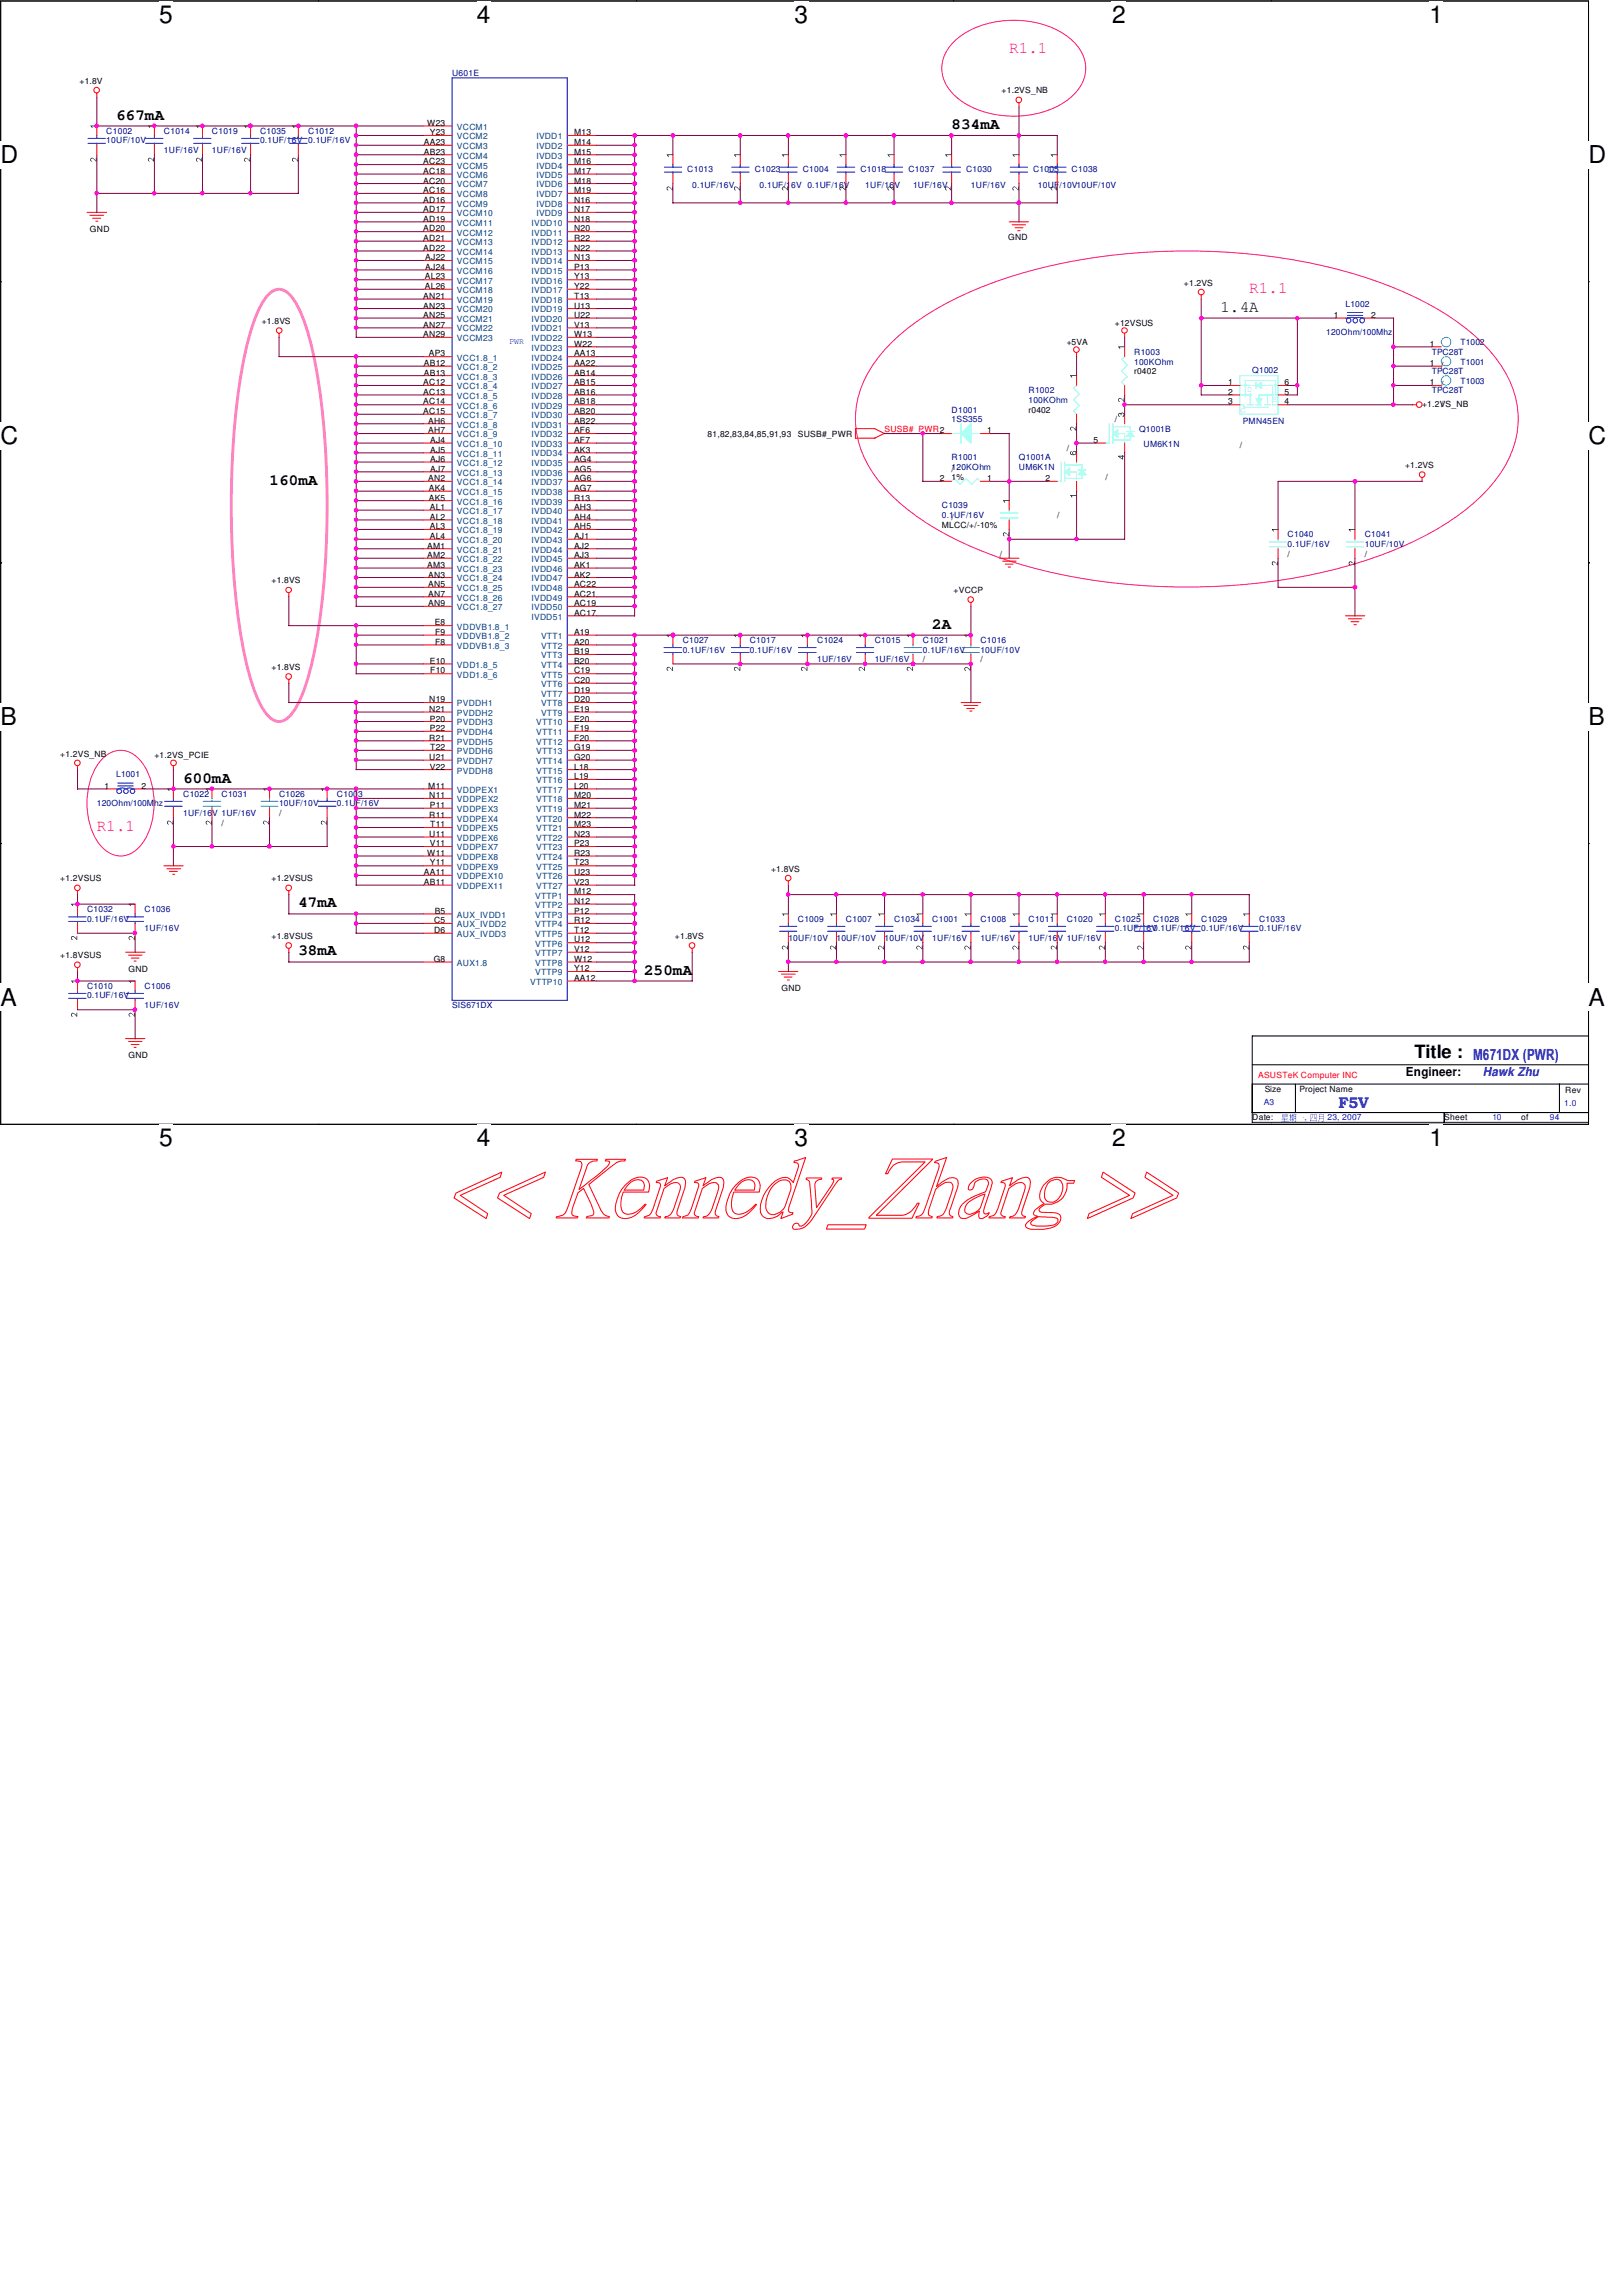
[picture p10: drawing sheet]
<svg xmlns="http://www.w3.org/2000/svg" width="210mm" height="297mm" viewBox="0 0 210 297" stroke-linecap="round" stroke-linejoin="round" font-family="sans-serif">
<defs><g id="words">
<g font-size="3.2">
<text x="20.6" y="3">5</text>
<text x="61.7" y="3">4</text>
<text x="102.8" y="3">3</text>
<text x="143.9" y="3">2</text>
<text x="185" y="3">1</text>
<text x=".1" y="21.1">D</text>
<text x="205.6" y="21.1">D</text>
<text x=".1" y="57.4">C</text>
<text x="205.6" y="57.4">C</text>
<text x=".1" y="93.8">B</text>
<text x="205.6" y="93.8">B</text>
<text x=".1" y="130.1">A</text>
<text x="205.6" y="130.1">A</text>
<text x="20.6" y="148.3">5</text>
<text x="61.7" y="148.3">4</text>
<text x="102.8" y="148.3">3</text>
<text x="143.9" y="148.3">2</text>
<text x="185" y="148.3">1</text>
</g>
<text font-size="2.4" x="183" y="136.8">Title :</text>
<g font-size="2.1" fill="#ff0080">
<text x="130.6" y="6.8">R1.1</text>
<text x="161.7" y="37.9">R1.1</text>
<text x="12.5" y="107.5">R1.1</text>
</g>
<text font-size="2.1" x="157.9" y="40.4">1.4A</text>
<g font-size="2">
<text x="15" y="15.5">667mA</text>
<text x="123.1" y="16.7">834mA</text>
<text x="34.9" y="62.7">160mA</text>
<text x="120.6" y="81.4">2A</text>
<text x="23.7" y="101.3">600mA</text>
<text x="38.6" y="117.4">47mA</text>
<text x="38.6" y="123.6">38mA</text>
<text x="83.4" y="126.1">250mA</text>
</g>
<g font-size="2" fill="#00f">
<text x="190.6" y="137.1">M671DX (PWR)</text>
<text x="173.2" y="143.3">F5V</text>
</g>
<text font-size="1.6" x="181.9" y="139.2">Engineer:</text>
<text font-size="1.6" fill="#00f" x="191.9" y="139.2">Hawk Zhu</text>
<g font-size="1.1">
<text x="10.3" y="10.8">+1.8V</text>
<text x="55.3" y="16.3">W23</text>
<text x="55.6" y="17.5">Y23</text>
<text x="74.3" y="17.5">M13</text>
<text x="129.6" y="12.1">+1.2VS_NB</text>
<text x="54.8" y="21.3">AC23</text>
<text x="54.8" y="22.5">AC18</text>
<text x="54.8" y="23.7">AC20</text>
<text x="54.9" y="18.8">AA23</text>
<text x="54.9" y="20">AB23</text>
<text x="74.3" y="18.8">M14</text>
<text x="74.3" y="20">M15</text>
<text x="74.3" y="21.3">M16</text>
<text x="74.3" y="22.5">M17</text>
<text x="74.3" y="23.7">M18</text>
<text x="11.6" y="30">GND</text>
<text x="54.8" y="25">AC16</text>
<text x="54.8" y="26.2">AD16</text>
<text x="54.8" y="27.5">AD17</text>
<text x="54.8" y="28.7">AD19</text>
<text x="54.8" y="29.9">AD20</text>
<text x="74.3" y="25">M19</text>
<text x="74.3" y="26.2">N16</text>
<text x="74.3" y="27.5">N17</text>
<text x="74.3" y="28.7">N18</text>
<text x="74.3" y="29.9">N20</text>
<text x="54.8" y="31.2">AD21</text>
<text x="54.8" y="32.4">AD22</text>
<text x="55" y="33.7">AJ22</text>
<text x="55" y="34.9">AJ24</text>
<text x="74.3" y="31.2">R22</text>
<text x="74.3" y="32.4">N22</text>
<text x="74.3" y="33.7">N13</text>
<text x="74.3" y="34.9">P13</text>
<text x="130.5" y="31">GND</text>
<text x="33.9" y="42">+1.8VS</text>
<text x="54.8" y="38.7">AN21</text>
<text x="54.8" y="39.9">AN23</text>
<text x="54.8" y="41.1">AN25</text>
<text x="55" y="36.2">AL23</text>
<text x="55" y="37.4">AL26</text>
<text x="74.3" y="36.2">Y13</text>
<text x="74.3" y="37.4">Y22</text>
<text x="74.3" y="38.7">T13</text>
<text x="74.3" y="39.9">U13</text>
<text x="74.3" y="41.1">U22</text>
<text x="153.2" y="37">+1.2VS</text>
<text x="172.6" y="41.1">1</text>
<text x="177.5" y="41.1">2</text>
<text x="54.8" y="42.4">AN27</text>
<text x="54.8" y="43.6">AN29</text>
<text x="54.9" y="47.3">AB12</text>
<text x="55.5" y="46.1">AP3</text>
<text x="74.3" y="46.1">AA13</text>
<text x="74.3" y="47.3">AA22</text>
<text x="74.3" y="42.4">V13</text>
<text x="74.3" y="43.6">W13</text>
<text x="74.3" y="44.9">W22</text>
<text x="138" y="44.7">+5VA</text>
<text x="144.3" y="42.2">+12VSUS</text>
<text x="185" y="47.3">1</text>
<text x="185" y="44.9">1</text>
<text x="186.5" y="47.6">/</text>
<text x="54.8" y="49.8">AC12</text>
<text x="54.8" y="51.1">AC13</text>
<text x="54.8" y="52.3">AC14</text>
<text x="54.8" y="53.6">AC15</text>
<text x="54.9" y="48.6">AB13</text>
<text x="74.3" y="52.3">AB18</text>
<text x="74.3" y="53.6">AB20</text>
<text x="74.3" y="48.6">AB14</text>
<text x="74.3" y="49.8">AB15</text>
<text x="74.3" y="51.1">AB16</text>
<text x="133.1" y="53.4">r0402</text>
<text x="146.8" y="48.4">r0402</text>
<text x="158.9" y="49.8">1</text>
<text x="158.9" y="51.1">2</text>
<text x="158.9" y="52.3">3</text>
<text x="166.2" y="51.1">5</text>
<text x="166.2" y="49.8">6</text>
<text x="166.2" y="52.3">4</text>
<text x="184" y="52.6">+1.2VS_NB</text>
<text x="185" y="49.8">1</text>
<text x="186.5" y="50.1">/</text>
<text x="186.5" y="52.6">/</text>
<text x="55.4" y="54.8">AH6</text>
<text x="55.4" y="56">AH7</text>
<text x="55.7" y="57.3">AJ4</text>
<text x="55.7" y="58.5">AJ5</text>
<text x="55.7" y="59.8">AJ6</text>
<text x="74.3" y="54.8">AB22</text>
<text x="74.3" y="56">AF6</text>
<text x="74.3" y="57.3">AF7</text>
<text x="74.3" y="58.5">AK3</text>
<text x="74.3" y="59.8">AG4</text>
<text x="91.6" y="56.5">81,82,83,84,85,91,93</text>
<text x="103.3" y="56.5">SUSB#_PWR</text>
<text x="127.8" y="56">1</text>
<text x="138" y="58.3">/</text>
<text x="141.5" y="57.3">5</text>
<text x="144.3" y="54.6">/</text>
<text x="160.4" y="58">/</text>
<text x="55.4" y="62.3">AN2</text>
<text x="55.5" y="63.5">AK4</text>
<text x="55.5" y="64.8">AK5</text>
<text x="55.6" y="66">AL1</text>
<text x="55.7" y="61">AJ7</text>
<text x="74.3" y="61">AG5</text>
<text x="74.3" y="62.3">AG6</text>
<text x="74.3" y="63.5">AG7</text>
<text x="74.3" y="64.8">R13</text>
<text x="74.3" y="66">AH3</text>
<text x="121.6" y="62.3">2</text>
<text x="123.1" y="62.1">1%</text>
<text x="123.1" y="61">/</text>
<text x="127.8" y="62.3">1</text>
<text x="135.3" y="62.3">2</text>
<text x="143" y="62.1">/</text>
<text x="181.8" y="60.6">+1.2VS</text>
<text x="55.3" y="71">AM1</text>
<text x="55.6" y="67.2">AL2</text>
<text x="55.6" y="68.5">AL3</text>
<text x="55.6" y="69.7">AL4</text>
<text x="74.3" y="67.2">AH4</text>
<text x="74.3" y="68.5">AH5</text>
<text x="74.3" y="69.7">AJ1</text>
<text x="74.3" y="71">AJ2</text>
<text x="121.9" y="68.3">MLCC/+/-10%</text>
<text x="123.1" y="67.3">/</text>
<text x="136.8" y="67">/</text>
<text x="35.1" y="75.5">+1.8VS</text>
<text x="55.3" y="72.2">AM2</text>
<text x="55.3" y="73.4">AM3</text>
<text x="55.4" y="74.7">AN3</text>
<text x="55.4" y="75.9">AN5</text>
<text x="55.4" y="77.2">AN7</text>
<text x="74.3" y="72.2">AJ3</text>
<text x="74.3" y="73.4">AK1</text>
<text x="74.3" y="74.7">AK2</text>
<text x="74.3" y="75.9">AC22</text>
<text x="74.3" y="77.2">AC21</text>
<text x="123.4" y="76.7">+VCCP</text>
<text x="129.4" y="72">/</text>
<text x="166.6" y="72">/</text>
<text x="176.6" y="72">/</text>
<text x="55.4" y="78.4">AN9</text>
<text x="56.3" y="80.9">E8</text>
<text x="56.3" y="82.2">F9</text>
<text x="56.3" y="83.4">F8</text>
<text x="74.3" y="78.4">AC19</text>
<text x="74.3" y="79.7">AC17</text>
<text x="74.3" y="82.2">A19</text>
<text x="74.3" y="83.4">A20</text>
<text x="35.1" y="86.7">+1.8VS</text>
<text x="55.6" y="85.9">E10</text>
<text x="55.7" y="87.1">F10</text>
<text x="74.3" y="84.6">B19</text>
<text x="74.3" y="85.9">B20</text>
<text x="74.3" y="87.1">C19</text>
<text x="74.3" y="88.4">C20</text>
<text x="74.3" y="89.6">D19</text>
<text x="119.4" y="85.7">/</text>
<text x="126.9" y="85.7">/</text>
<text x="55.5" y="95.8">R21</text>
<text x="55.5" y="90.8">N19</text>
<text x="55.5" y="92.1">N21</text>
<text x="55.6" y="93.3">P20</text>
<text x="55.6" y="94.6">P22</text>
<text x="74.3" y="90.8">D20</text>
<text x="74.3" y="92.1">E19</text>
<text x="74.3" y="93.3">E20</text>
<text x="74.3" y="94.6">F19</text>
<text x="74.3" y="95.8">F20</text>
<text x="7.8" y="97.9">+1.2VS_NB</text>
<text x="20" y="98.1">+1.2VS_PCIE</text>
<text x="55.5" y="98.3">U21</text>
<text x="55.6" y="99.6">V22</text>
<text x="55.7" y="97.1">T22</text>
<text x="74.3" y="97.1">G19</text>
<text x="74.3" y="98.3">G20</text>
<text x="74.3" y="99.6">L18</text>
<text x="74.3" y="100.8">L19</text>
<text x="13.5" y="102.1">1</text>
<text x="18.3" y="102.1">2</text>
<text x="28.7" y="106.8">/</text>
<text x="36.1" y="105.6">/</text>
<text x="55.4" y="102.1">M11</text>
<text x="55.5" y="103.3">N11</text>
<text x="55.5" y="105.8">R11</text>
<text x="55.6" y="104.5">P11</text>
<text x="55.7" y="107">T11</text>
<text x="74.3" y="102.1">L20</text>
<text x="74.3" y="103.3">M20</text>
<text x="74.3" y="104.5">M21</text>
<text x="74.3" y="105.8">M22</text>
<text x="74.3" y="107">M23</text>
<text x="54.9" y="113.2">AA11</text>
<text x="55.3" y="110.7">W11</text>
<text x="55.5" y="108.3">U11</text>
<text x="55.6" y="109.5">V11</text>
<text x="55.6" y="112">Y11</text>
<text x="74.3" y="108.3">N23</text>
<text x="74.3" y="109.5">P23</text>
<text x="74.3" y="110.7">R23</text>
<text x="74.3" y="112">T23</text>
<text x="74.3" y="113.2">U23</text>
<text x="99.8" y="112.8">+1.8VS</text>
<text x="7.8" y="114">+1.2VSUS</text>
<text x="35.1" y="114">+1.2VSUS</text>
<text x="54.9" y="114.5">AB11</text>
<text x="56.2" y="119.5">C5</text>
<text x="56.3" y="118.2">B5</text>
<text x="74.3" y="114.5">V23</text>
<text x="74.3" y="115.7">M12</text>
<text x="74.3" y="117">N12</text>
<text x="74.3" y="118.2">P12</text>
<text x="74.3" y="119.5">R12</text>
<text x="7.8" y="124">+1.8VSUS</text>
<text x="16.6" y="125.7">GND</text>
<text x="35.1" y="121.5">+1.8VSUS</text>
<text x="56.1" y="124.4">G8</text>
<text x="56.2" y="120.7">D6</text>
<text x="74.3" y="120.7">T12</text>
<text x="74.3" y="121.9">U12</text>
<text x="74.3" y="123.2">V12</text>
<text x="74.3" y="124.4">W12</text>
<text x="74.3" y="125.6">Y12</text>
<text x="87.3" y="121.5">+1.8VS</text>
<text x="74.3" y="126.9">AA12</text>
<text x="101.1" y="128.2">GND</text>
<text x="16.6" y="136.9">GND</text>
<text x="163.7" y="141.3">Size</text>
<text x="168.1" y="141.3">Project Name</text>
<text x="202.6" y="141.4">Rev</text>
<text x="162.1" y="144.9">Date:</text>
<text x="186.9" y="144.9">Sheet</text>
<text x="196.8" y="144.9">of</text>
</g>
<g font-size="1.1" fill="#000080">
<text x="58.5" y="9.9">U601E</text>
<text x="13.8" y="17.3">C1002</text>
<text x="21.2" y="17.3">C1014</text>
<text x="27.4" y="17.3">C1019</text>
<text x="33.7" y="17.3">C1035</text>
<text x="39.9" y="17.3">C1012</text>
<text x="13.8" y="18.5">10UF/10V</text>
<text x="21.2" y="19.8">1UF/16V</text>
<text x="27.4" y="19.8">1UF/16V</text>
<text x="33.7" y="18.5">0.1UF/16V 0.1UF/16V</text>
<text x="88.9" y="22.3">C1013</text>
<text x="97.7" y="22.3">C1023</text>
<text x="103.9" y="22.3">C1004</text>
<text x="111.3" y="22.3">C1018</text>
<text x="117.6" y="22.3">C1037</text>
<text x="125" y="22.3">C1030</text>
<text x="133.7" y="22.3">C1005</text>
<text x="138.7" y="22.3">C1038</text>
<text x="89.6" y="24.3">0.1UF/16V</text>
<text x="98.3" y="24.3">0.1UF/16V 0.1UF/16V</text>
<text x="112" y="24.3">1UF/16V</text>
<text x="118.2" y="24.3">1UF/16V</text>
<text x="125.6" y="24.3">1UF/16V</text>
<text x="134.3" y="24.3">10UF/10V10UF/10V</text>
<text x="174.1" y="39.7">L1002</text>
<text x="146.8" y="45.9">R1003</text>
<text x="146.8" y="47.2">100KOhm</text>
<text x="171.6" y="43.4">120Ohm/100Mhz</text>
<text x="185.3" y="45.9">TPC28T</text>
<text x="189" y="47.2">T1001</text>
<text x="189" y="44.7">T1002</text>
<text x="123.1" y="53.4">D1001</text>
<text x="133.1" y="50.9">R1002</text>
<text x="133.1" y="52.1">100KOhm</text>
<text x="162.1" y="48.3">Q1002</text>
<text x="185.3" y="48.4">TPC28T</text>
<text x="185.3" y="50.9">TPC28T</text>
<text x="189" y="49.6">T1003</text>
<text x="123.1" y="59.6">R1001</text>
<text x="123.1" y="54.6">1SS355</text>
<text x="131.9" y="59.6">Q1001A</text>
<text x="147.4" y="55.8">Q1001B</text>
<text x="148" y="57.8">UM6K1N</text>
<text x="160.8" y="54.9">PMN45EN</text>
<text x="121.9" y="65.8">C1039</text>
<text x="123.1" y="60.8">120KOhm</text>
<text x="131.9" y="60.8">UM6K1N</text>
<text x="121.9" y="67">0.1UF/16V</text>
<text x="166.6" y="69.5">C1040</text>
<text x="166.6" y="70.8">0.1UF/16V</text>
<text x="176.6" y="69.5">C1041</text>
<text x="176.6" y="70.8">10UF/10V</text>
<text x="88.3" y="83.2">C1027</text>
<text x="97" y="83.2">C1017</text>
<text x="105.7" y="83.2">C1024</text>
<text x="113.2" y="83.2">C1015</text>
<text x="119.4" y="83.2">C1021</text>
<text x="126.9" y="83.2">C1016</text>
<text x="88.3" y="84.5">0.1UF/16V</text>
<text x="97" y="84.5">0.1UF/16V</text>
<text x="105.7" y="85.7">1UF/16V</text>
<text x="113.2" y="85.7">1UF/16V</text>
<text x="119.4" y="84.5">0.1UF/16V</text>
<text x="126.9" y="84.5">10UF/10V</text>
<text x="15" y="100.6">L1001</text>
<text x="12.5" y="104.3">120Ohm/100Mhz</text>
<text x="23.7" y="103.1">C1022</text>
<text x="23.7" y="105.6">1UF/16V 1UF/16V</text>
<text x="28.7" y="103.1">C1031</text>
<text x="36.1" y="103.1">C1026</text>
<text x="36.1" y="104.3">10UF/10V</text>
<text x="43.6" y="103.1">C1003</text>
<text x="43.6" y="104.3">0.1UF/16V</text>
<text x="11.3" y="118">C1032</text>
<text x="11.3" y="119.3">0.1UF/16V</text>
<text x="18.7" y="118">C1036</text>
<text x="103.3" y="119.3">C1009</text>
<text x="109.5" y="119.3">C1007</text>
<text x="115.7" y="119.3">C1034</text>
<text x="120.6" y="119.3">C1001</text>
<text x="126.9" y="119.3">C1008</text>
<text x="133.1" y="119.3">C1011</text>
<text x="138" y="119.3">C1020</text>
<text x="144.3" y="119.3">C1025</text>
<text x="149.2" y="119.3">C1028</text>
<text x="155.4" y="119.3">C1029</text>
<text x="162.9" y="119.3">C1033</text>
<text x="18.7" y="120.5">1UF/16V</text>
<text x="102" y="121.8">10UF/10V</text>
<text x="108.2" y="121.8">10UF/10V</text>
<text x="114.5" y="121.8">10UF/10V</text>
<text x="120.6" y="121.8">1UF/16V</text>
<text x="126.9" y="121.8">1UF/16V</text>
<text x="133.1" y="121.8">1UF/16V 1UF/16V</text>
<text x="144.3" y="120.5">0.1UF/16V</text>
<text x="149.2" y="120.5">0.1UF/16V 0.1UF/16V</text>
<text x="162.9" y="120.5">0.1UF/16V</text>
<text x="11.3" y="127.9">C1010</text>
<text x="11.3" y="129.2">0.1UF/16V</text>
<text x="18.7" y="127.9">C1006</text>
<text x="18.7" y="130.4">1UF/16V</text>
<text x="58.5" y="130.4">SIS671DX</text>
</g>
<g font-size="1.1" fill="#004080">
<text x="59.1" y="16.8">VCCM1</text>
<text x="59.1" y="18">VCCM2</text>
<text x="59.1" y="19.3">VCCM3</text>
<text x="59.1" y="20.5">VCCM4</text>
<text x="59.1" y="21.8">VCCM5</text>
<text x="59.1" y="23">VCCM6</text>
<text x="69.4" y="18">IVDD1</text>
<text x="69.4" y="19.3">IVDD2</text>
<text x="69.4" y="20.5">IVDD3</text>
<text x="69.4" y="21.8">IVDD4</text>
<text x="69.4" y="23">IVDD5</text>
<text x="59.1" y="24.3">VCCM7</text>
<text x="59.1" y="25.5">VCCM8</text>
<text x="59.1" y="26.8">VCCM9</text>
<text x="59.1" y="28">VCCM10</text>
<text x="59.1" y="29.2">VCCM11</text>
<text x="68.8" y="29.2">IVDD10</text>
<text x="69.4" y="24.3">IVDD6</text>
<text x="69.4" y="25.5">IVDD7</text>
<text x="69.4" y="26.8">IVDD8</text>
<text x="69.4" y="28">IVDD9</text>
<text x="59.1" y="30.5">VCCM12</text>
<text x="59.1" y="31.7">VCCM13</text>
<text x="59.1" y="33">VCCM14</text>
<text x="59.1" y="34.2">VCCM15</text>
<text x="59.1" y="35.4">VCCM16</text>
<text x="68.8" y="30.5">IVDD11</text>
<text x="68.8" y="31.7">IVDD12</text>
<text x="68.8" y="33">IVDD13</text>
<text x="68.8" y="34.2">IVDD14</text>
<text x="68.8" y="35.4">IVDD15</text>
<text x="59.1" y="37.9">VCCM18</text>
<text x="59.1" y="36.7">VCCM17</text>
<text x="59.1" y="39.2">VCCM19</text>
<text x="59.1" y="40.4">VCCM20</text>
<text x="59.1" y="41.7">VCCM21</text>
<text x="68.8" y="36.7">IVDD16</text>
<text x="68.8" y="37.9">IVDD17</text>
<text x="68.8" y="39.2">IVDD18</text>
<text x="68.8" y="40.4">IVDD19</text>
<text x="68.8" y="41.7">IVDD20</text>
<text x="59.1" y="46.7">VCC1.8_1</text>
<text x="59.1" y="47.9">VCC1.8_2</text>
<text x="59.1" y="42.9">VCCM22</text>
<text x="59.1" y="44.2">VCCM23</text>
<text x="68.8" y="42.9">IVDD21</text>
<text x="68.8" y="44.2">IVDD22</text>
<text x="68.8" y="45.4">IVDD23</text>
<text x="68.8" y="46.7">IVDD24</text>
<text x="68.8" y="47.9">IVDD25</text>
<text x="59.1" y="49.1">VCC1.8_3</text>
<text x="59.1" y="50.4">VCC1.8_4</text>
<text x="59.1" y="51.6">VCC1.8_5</text>
<text x="59.1" y="52.9">VCC1.8_6</text>
<text x="68.8" y="52.9">IVDD29</text>
<text x="68.8" y="49.1">IVDD26</text>
<text x="68.8" y="50.4">IVDD27</text>
<text x="68.8" y="51.6">IVDD28</text>
<text x="59.1" y="54.1">VCC1.8_7</text>
<text x="59.1" y="55.3">VCC1.8_8</text>
<text x="59.1" y="56.6">VCC1.8_9</text>
<text x="59.1" y="57.8">VCC1.8_10</text>
<text x="59.1" y="59.1">VCC1.8_11</text>
<text x="68.8" y="54.1">IVDD30</text>
<text x="68.8" y="55.3">IVDD31</text>
<text x="68.8" y="56.6">IVDD32</text>
<text x="68.8" y="57.8">IVDD33</text>
<text x="68.8" y="59.1">IVDD34</text>
<text x="59.1" y="60.3">VCC1.8_12</text>
<text x="59.1" y="61.6">VCC1.8_13</text>
<text x="59.1" y="62.8">VCC1.8_14</text>
<text x="59.1" y="64.1">VCC1.8_15</text>
<text x="59.1" y="65.3">VCC1.8_16</text>
<text x="68.8" y="60.3">IVDD35</text>
<text x="68.8" y="61.6">IVDD36</text>
<text x="68.8" y="62.8">IVDD37</text>
<text x="68.8" y="64.1">IVDD38</text>
<text x="68.8" y="65.3">IVDD39</text>
<text x="59.1" y="66.5">VCC1.8_17</text>
<text x="59.1" y="67.8">VCC1.8_18</text>
<text x="59.1" y="69">VCC1.8_19</text>
<text x="59.1" y="70.3">VCC1.8_20</text>
<text x="59.1" y="71.5">VCC1.8_21</text>
<text x="68.8" y="66.5">IVDD40</text>
<text x="68.8" y="67.8">IVDD41</text>
<text x="68.8" y="69">IVDD42</text>
<text x="68.8" y="70.3">IVDD43</text>
<text x="68.8" y="71.5">IVDD44</text>
<text x="59.1" y="72.7">VCC1.8_22</text>
<text x="59.1" y="74">VCC1.8_23</text>
<text x="59.1" y="75.2">VCC1.8_24</text>
<text x="59.1" y="76.5">VCC1.8_25</text>
<text x="59.1" y="77.7">VCC1.8_26</text>
<text x="68.8" y="72.7">IVDD45</text>
<text x="68.8" y="74">IVDD46</text>
<text x="68.8" y="75.2">IVDD47</text>
<text x="68.8" y="76.5">IVDD48</text>
<text x="68.8" y="77.7">IVDD49</text>
<text x="59.1" y="79">VCC1.8_27</text>
<text x="59.1" y="81.4">VDDVB1.8_1</text>
<text x="59.1" y="82.7">VDDVB1.8_2</text>
<text x="59.1" y="83.9">VDDVB1.8_3</text>
<text x="68.8" y="79">IVDD50</text>
<text x="68.8" y="80.2">IVDD51</text>
<text x="70" y="82.7">VTT1</text>
<text x="70" y="83.9">VTT2</text>
<text x="59.1" y="86.4">VDD1.8_5</text>
<text x="59.1" y="87.7">VDD1.8_6</text>
<text x="70" y="85.2">VTT3</text>
<text x="70" y="86.4">VTT4</text>
<text x="70" y="87.7">VTT5</text>
<text x="70" y="88.9">VTT6</text>
<text x="59.1" y="93.9">PVDDH3</text>
<text x="59.1" y="95.1">PVDDH4</text>
<text x="59.1" y="91.4">PVDDH1</text>
<text x="59.1" y="92.6">PVDDH2</text>
<text x="69.4" y="93.9">VTT10</text>
<text x="69.4" y="95.1">VTT11</text>
<text x="70" y="90.2">VTT7</text>
<text x="70" y="91.4">VTT8</text>
<text x="70" y="92.6">VTT9</text>
<text x="59.1" y="96.4">PVDDH5</text>
<text x="59.1" y="97.6">PVDDH6</text>
<text x="59.1" y="98.8">PVDDH7</text>
<text x="59.1" y="100.1">PVDDH8</text>
<text x="69.4" y="96.4">VTT12</text>
<text x="69.4" y="97.6">VTT13</text>
<text x="69.4" y="98.8">VTT14</text>
<text x="69.4" y="100.1">VTT15</text>
<text x="69.4" y="101.3">VTT16</text>
<text x="59.1" y="102.6">VDDPEX1</text>
<text x="59.1" y="103.8">VDDPEX2</text>
<text x="59.1" y="105.1">VDDPEX3</text>
<text x="59.1" y="106.3">VDDPEX4</text>
<text x="59.1" y="107.6">VDDPEX5</text>
<text x="69.4" y="102.6">VTT17</text>
<text x="69.4" y="103.8">VTT18</text>
<text x="69.4" y="105.1">VTT19</text>
<text x="69.4" y="106.3">VTT20</text>
<text x="69.4" y="107.6">VTT21</text>
<text x="59.1" y="108.8">VDDPEX6</text>
<text x="59.1" y="110">VDDPEX7</text>
<text x="59.1" y="111.3">VDDPEX8</text>
<text x="59.1" y="112.5">VDDPEX9</text>
<text x="59.1" y="113.7">VDDPEX10</text>
<text x="69.4" y="108.8">VTT22</text>
<text x="69.4" y="110">VTT23</text>
<text x="69.4" y="111.3">VTT24</text>
<text x="69.4" y="112.5">VTT25</text>
<text x="69.4" y="113.7">VTT26</text>
<text x="59.1" y="120">AUX_IVDD2</text>
<text x="59.1" y="118.7">AUX_IVDD1</text>
<text x="59.1" y="115">VDDPEX11</text>
<text x="69.3" y="116.2">VTTP1</text>
<text x="69.3" y="117.5">VTTP2</text>
<text x="69.3" y="118.7">VTTP3</text>
<text x="69.3" y="120">VTTP4</text>
<text x="69.4" y="115">VTT27</text>
<text x="59.1" y="121.2">AUX_IVDD3</text>
<text x="59.1" y="125">AUX1.8</text>
<text x="69.3" y="121.2">VTTP5</text>
<text x="69.3" y="122.5">VTTP6</text>
<text x="69.3" y="123.7">VTTP7</text>
<text x="69.3" y="124.9">VTTP8</text>
<text x="68.6" y="127.4">VTTP10</text>
<text x="69.3" y="126.2">VTTP9</text>
</g>
<g font-size="1.1" fill="#00f">
<text x="66" y="44.5">PWR</text>
<text x="163.5" y="143">A3</text>
<text x="202.4" y="143.1">1.0</text>
<text x="168.8" y="144.9">,</text>
<text x="171.8" y="144.9">23, 2007</text>
<text x="193.1" y="144.9">10</text>
<text x="200.6" y="144.9">94</text>
</g>
<g font-size="1.1" fill="#80ffff">
<text x="160.6" y="53.4">G</text>
<text x="161.4" y="50.8">D</text>
<text x="164.7" y="52">S</text>
</g>
<g font-size="1.1" fill="#f00">
<text x="114.5" y="55.8">SUSB#_PWR2</text>
<text x="162.8" y="139.5">ASUSTeK Computer INC</text>
</g>
</g></defs>
<path d="M.1 .1h205.5v145.4h-205.5z" fill="none" stroke="#000" stroke-width=".13"/>
<g fill="#fff">
<path d="M20.6 .1h1.8v3.6h-1.8z"/>
<path d="M20.6 145.4h1.8v3.6h-1.8z"/>
</g>
<path d="M41.2 .1h.1M41.2 145.5h.1" fill="none" stroke="#000" stroke-width=".13"/>
<g fill="#fff">
<path d="M61.7 .1h1.8v3.6h-1.8z"/>
<path d="M61.7 145.4h1.8v3.6h-1.8z"/>
</g>
<path d="M82.3 .1h.1M82.3 145.5h.1" fill="none" stroke="#000" stroke-width=".13"/>
<g fill="#fff">
<path d="M102.8 .1h1.8v3.6h-1.8z"/>
<path d="M102.8 145.4h1.8v3.6h-1.8z"/>
</g>
<path d="M123.4 .1h.1M123.4 145.5h.1" fill="none" stroke="#000" stroke-width=".13"/>
<g fill="#fff">
<path d="M143.9 .1h1.8v3.6h-1.8z"/>
<path d="M143.9 145.4h1.8v3.6h-1.8z"/>
</g>
<path d="M164.5 .1h.1M164.5 145.5h.1" fill="none" stroke="#000" stroke-width=".13"/>
<g fill="#fff">
<path d="M185 .1h1.8v3.6h-1.8z"/>
<path d="M185 145.4h1.8v3.6h-1.8z"/>
<path d="M.1 18.3h2.3v3.5h-2.3z"/>
<path d="M205.5 18.3h2.4v3.5h-2.4z"/>
<path d="M.1 54.6h2.3v3.6h-2.3z"/>
<path d="M205.5 54.6h2.4v3.6h-2.4z"/>
</g>
<path d="M.1 36.4h.1M205.6 36.4h.1" fill="none" stroke="#000" stroke-width=".13"/>
<g fill="#fff">
<path d="M.1 90.9h2.1v3.6h-2.1z"/>
<path d="M205.5 90.9h2.2v3.6h-2.2z"/>
</g>
<path d="M.1 72.8h.1M205.6 72.8h.1" fill="none" stroke="#000" stroke-width=".13"/>
<g fill="#fff">
<path d="M.1 127.3h2.1v3.5h-2.1z"/>
<path d="M205.5 127.3h2.2v3.5h-2.2z"/>
</g>
<path d="M.1 109.1h.1M205.6 109.1h.1" fill="none" stroke="#000" stroke-width=".13"/>
<path d="M34.9 37.9a1.63 1.63 0 0 1 2.4 0 9.2 9.2 0 0 1 2.1 3.8 63.5 63.5 0 0 1 2.7 15.8 109.9 109.9 0 0 1-1.4 26.7 21.5 21.5 0 0 1-2.8 8 1.88 1.88 0 0 1-3 .6 9.1 9.1 0 0 1-2.1-3.7 63.9 63.9 0 0 1-2.6-15.9 111 111 0 0 1 1.3-26.7 21.5 21.5 0 0 1 2.9-8z" fill="none" stroke="#ff80c0" stroke-width=".38"/>
<path d="M123.2 5.7a10.8 10.8 0 0 1 8-3.1 10.8 10.8 0 0 1 8 3.1 4.6 4.6 0 0 1-.6 6.9 12.5 12.5 0 0 1-12.1 1.6 7.4 7.4 0 0 1-4.3-3.7 4.4 4.4 0 0 1 1-4.8zM115.6 44.1a39.4 39.4 0 0 1 15.5-8.4 80 80 0 0 1 44.9 0 39.5 39.5 0 0 1 15.5 8.4 14.9 14.9 0 0 1 4.9 8.5 12.7 12.7 0 0 1-3.6 10.4 31.8 31.8 0 0 1-12.1 8 73.1 73.1 0 0 1-30.2 4.9 68 68 0 0 1-26.2-5.8 30.4 30.4 0 0 1-9.9-7.1 13.1 13.1 0 0 1-3.6-10.4 14.9 14.9 0 0 1 4.8-8.5zM13 98.4a3.1 3.1 0 0 1 5.2 0 9.5 9.5 0 0 1 0 11 3.2 3.2 0 0 1-5.2 0 9.4 9.4 0 0 1-1.3-8.6l.4-.9z" fill="none" stroke="#ff0080" stroke-width=".13"/>
<g fill="#00f">
<path d="M167.9 144.6h.8v-.1l.1 .1z"/>
<path d="M166 144.1l.5 .1zM166 144.3l.5 .1zM166 144.4l.5 .1zM166 144.1v.5zM166.5 144.1l.1 .5v-.4zM166 144.6l-.2 .3 .4-.3zM166 144.7h.7h-.1h-.1zM166 144.9h.6l-.1-.1zM166.2 144.6l.1 .5v-.5zM165.8 145v.1h1l-.1-.1z"/>
<path d="M167 144.4l.2 .1zM167 144.6l.2 .1zM167.4 144.1l.3 .1zM167.4 144.4h.3zM167.4 144.7h.3zM166.8 144.3v.1l.6-.1-.1-.1zM167 144.1v.7v-.7zM167.2 144.1l.1 .7v-.7zM166.8 144.8v.1l.6-.1-.1-.1zM167 144.9l-.2 .2 .3-.2zM167.1 144.9l.2 .1zM167.4 144.1v.7l-.1 .4 .2-.4v-.6zM167.7 144.1v.9h-.2l.1 .1h.1l.1-.9z"/>
<path d="M169.6 144.2h.7zM169.6 144.9l.7 .1zM169.6 144.2v.9zM170.3 144.2v.9l.1-.9zM169.8 144.2v.3l-.2 .3 .2-.3zM170.1 144.2v.5h.2v-.2l-.1 .2h-.1z"/>
<path d="M170.7 144.1l.5 .1zM170.7 144.4h.5zM170.7 144.7h.5zM170.7 144.1v.7l-.1 .3 .2-.3zM171.2 144.1v.9h-.2l.2 .1 .1-.1v-.8z"/>
</g>
<path d="M162.1 134h43.5v11.2h-43.5zM162.1 137.8h43.5M162.1 143.9h43.5M162.1 140.3h5.5v3.6M167.8 140.3h37.8M186.9 143.9v1.3M201.8 140.3v3.6" fill="none" stroke="#000" stroke-width=".13"/>
<g fill="none" stroke="#f00" stroke-width=".13">
<path d="M12.5 12.1v.5M12.5 16.3v1.2M12.5 18.8v1.2M131.9 13.3v.5M11.3 27.5h2.5M11.6 27.9h1.8M12 28.2h1M12.4 28.6h.3M102 20v1.3M102 22.5v1.2M130.6 28.7h2.5M131 29.1h1.7"/>
<path d="M131.4 29.5h1M131.7 29.8h.3M155.4 38.2v.5M36.1 43.1v.5M139.3 45.6v.5M145.5 43.1v.5M172.8 41.1h1.3M176.6 41.1h1.2M182.8 52.4h.5M185.3 47.4h1.2M37.4 76.7v.5M121.9 62.3h1.2"/>
<path d="M125.6 77.9v.5M126.9 62.3h1.2M129.4 72.2h2.5M129.8 72.6h1.7M130.1 73h1M130.5 73.4h.3M174.1 79.7h2.5M184 61.8v.5M10 99.1v.5M22.4 99.1v.5M37.4 87.9v.5M87.1 82.2v1.2"/>
<path d="M87.1 84.7v1.2M124.4 90.9h2.5M124.8 91.3h1.7M125.1 91.7h1M125.5 92h.3M125.6 82.2v1.2M125.6 84.7v1.2M174.5 80.1h1.7M174.8 80.4h1.1M175.2 80.8h.3M10 115.2v.5M13.8 102.1h1.2"/>
<path d="M17.5 102.1h1.2M21.2 112h2.5M21.6 112.4h1.8M21.9 112.7h1M22.4 113.1h.2M34.9 102.1v1.2M34.9 104.6v1.2M37.4 115.2v.5M102 114v.5M119.4 118.2v1.3M143 118.2v1.3M148 118.2v1.3"/>
<path d="M154.2 118.2v1.3M10 125.2v.5M16.3 123.2h2.5M16.3 134.4h2.5M16.6 123.6h1.8M16.6 134.7h1.8M17 124h1M17 135.1h1M17.4 124.3h.2M17.4 135.5h.2M37.4 122.7v.5M89.6 122.7v.5"/>
<path d="M100.8 125.7h2.5M101.1 126h1.8M101.5 126.4h1M101.9 126.8h.3M119.4 120.7v1.3M143 120.7v1.3M148 120.7v1.3M154.2 120.7v1.3"/>
<circle cx="12.5" cy="11.7" r=".37"/>
<circle cx="131.8" cy="12.9" r=".37"/>
<circle cx="155.5" cy="37.8" r=".37"/>
<circle cx="36.1" cy="42.8" r=".36"/>
<circle cx="139.3" cy="45.2" r=".37"/>
<circle cx="145.5" cy="42.8" r=".36"/>
<circle cx="183.7" cy="52.3" r=".37"/>
<circle cx="37.4" cy="76.3" r=".36"/>
<circle cx="125.6" cy="77.6" r=".37"/>
<circle cx="184" cy="61.4" r=".37"/>
<circle cx="10" cy="98.7" r=".36"/>
<circle cx="22.4" cy="98.7" r=".37"/>
<circle cx="37.4" cy="87.5" r=".37"/>
<circle cx="10" cy="114.9" r=".36"/>
<circle cx="37.4" cy="114.9" r=".37"/>
<circle cx="102" cy="113.6" r=".37"/>
<circle cx="10" cy="124.8" r=".36"/>
<circle cx="37.4" cy="122.3" r=".37"/>
<circle cx="89.6" cy="122.3" r=".36"/>
</g>
<g fill="none" stroke="#00f" stroke-width=".13">
<path d="M11.4 17.9h2.2M11.4 18.5h2.2M12.5 17.5v.4M12.5 18.5v.3M100.9 21.6h2.3M100.9 22.3h2.3M102 21.3v.3M102 22.3v.2M174.1 41.1h.4M174.4 40.8h2M174.4 40.4h2M174.5 41.1h.8"/>
<path d="M175.5 41.1h.8M176.2 41.1h.4M85.9 83.8h2.3M85.9 84.4h2.3M87.1 83.4v.4M87.1 84.4v.3M15 102.1h.4M15.2 101.7h2M15.2 101.3h2M15.3 102l.5-.1 .5 .1M16.3 102l.5-.1 .4 .1M17.1 102.1h.4"/>
<path d="M118.3 119.8h2.2M119.4 119.5v.3M141.9 119.8h2.2M143 119.5v.3M146.9 119.8h2.2M148 119.5v.3M153.1 119.8h2.2M154.2 119.5v.3M118.3 120.5h2.2M119.4 120.5v.2M141.9 120.5h2.2M143 120.5v.2"/>
<path d="M146.9 120.5h2.2M148 120.5v.2M153.1 120.5h2.2M154.2 120.5v.2"/>
<circle cx="174.5" cy="41.5" r=".31"/>
<circle cx="175.4" cy="41.5" r=".31"/>
<circle cx="176.3" cy="41.5" r=".31"/>
<circle cx="15.4" cy="102.4" r=".31"/>
<circle cx="16.3" cy="102.4" r=".3"/>
<circle cx="17.1" cy="102.4" r=".3"/>
</g>
<g fill="#000">
<path d="M11.7 16.3h.8h-.6l.1 .3h-.1zM101.2 20h.8v.1h-.6l.1 .2h-.1zM11.8 20.5a.5 .5 0 0 1 .6 .3v-.4h.1v.5l-.1-.1a.38 .38 0 0 0-.6-.2l.1 .3-.2-.1zM101.3 24.2a.5 .5 0 0 1 .6 .3v-.4h.1v.5h-.1a.36 .36 0 0 0-.6-.3l.1 .3-.2-.1zM86.3 82.1h.8v.1h-.7l.2 .2h-.1zM86.3 86.4a.52 .52 0 0 1 .7 .3v-.4h.1v.5l-.2-.1a.34 .34 0 0 0-.5-.2l.1 .3-.2-.2zM124.8 82.1h.8v.1h-.6l.1 .2h-.1zM124.9 86.4a.5 .5 0 0 1 .6 .3v-.4h.1v.5l-.1-.1a.44 .44 0 0 0-.6-.3v.2l.1 .2-.2-.2zM34 102h.8v.1h-.6l.1 .2h-.1zM34.1 106.3a.5 .5 0 0 1 .7 .3v-.4v.5l-.1-.1a.36 .36 0 0 0-.6-.2l.1 .3-.1-.2zM118.6 118.2h.8v.1h-.6l.1 .2h-.1zM142.2 118.2h.8v.1h-.6l.1 .1-.1 .1z"/>
<path d="M147.2 118.2h.8v.1h-.6l.1 .2h-.1zM153.4 118.2h.8v.1h-.6l.1 .2h-.1zM118.7 122.4a.5 .5 0 0 1 .6 .3v-.4h.1v.6l-.1-.1a.36 .36 0 0 0-.6-.3l.1 .4-.2-.2zM142.3 122.4a.5 .5 0 0 1 .6 .3v-.4h.1v.6l-.1-.1a.44 .44 0 0 0-.6-.3v.2l.1 .2-.2-.2zM147.2 122.4a.56 .56 0 0 1 .7 .3v-.4h.1v.6l-.2-.1a.34 .34 0 0 0-.5-.3v.2l.1 .2-.2-.2zM153.5 122.4a.5 .5 0 0 1 .6 .3v-.4h.1v.6l-.1-.1a.44 .44 0 0 0-.6-.3v.1l.1 .3-.2-.2z"/>
</g>
<g fill="none" stroke="#00ff80" stroke-width=".13">
<path d="M124.5 83.8h2.2M124.5 84.4h2.2M125.6 83.4v.4M125.6 84.4v.3M33.7 103.7h2.3M33.7 104.3h2.3M34.9 103.3v.4M34.9 104.3v.3"/>
<circle cx="187.1" cy="46.7" r=".61"/>
</g>
<path d="M160.4 51.1h1.4M162.9 51.1v1.3M163.7 52.4h.7M164.7 49.9v1.2M123.5 61.9l.7 .8M123.5 61.9l-.4 .4M125 61.9l.8 .8M125 61.9l-.8 .8M126.9 62.3l-.4-.4-.8 .8" fill="none" stroke="#80ffff" stroke-width=".13"/>
<path d="M162.6 51.6h.7l-.4 .8z" fill="#80ffff"/>
<path d="M160.9 52.7h3.3M161.2 49.9h3.5M161.2 49.8v1.3M161.4 52.4h.8M161.8 51.1v1.3M162.5 52.4h.8M162.6 51.6h.7l-.4 .8zM162.6 49.4v.8M162.6 51.6h.7M164 51.1h.7M165.4 49.8v3.8" fill="none" stroke="#80ffff" stroke-width=".13"/>
<path d="M162.6 49.9l.7-.4v.7z" fill="#80ffff"/>
<path d="M162.6 49.9l.7-.4v.7zM162.9 51.1h1.2M164 51.1v1.3" fill="none" stroke="#80ffff" stroke-width=".13"/>
<path d="M161.1 51l.2 .1-.1 .1z" fill-rule="evenodd" fill="#80ffff"/>
<path d="M161.1 51l.2 .1-.1 .1z" fill="none" stroke="#80ffff" stroke-width=".13"/>
<path d="M164.6 51h.1v.2h-.1z" fill-rule="evenodd" fill="#80ffff"/>
<path d="M160.4 48.6h5v5h-5zM164.6 51h.1v.2h-.1zM164.6 52.4h.8M164.7 51.1v1.3" fill="none" stroke="#80ffff" stroke-width=".13"/>
<path d="M161.7 51h.2v.2h-.2z" fill-rule="evenodd" fill="#80ffff"/>
<path d="M160.4 49.9h.8v-.7h3.9v1.9M160.4 52.4h.6v.3M161.7 51h.2v.2h-.2zM165 49.9h.4M165.1 51.1h.3" fill="none" stroke="#80ffff" stroke-width=".13"/>
<path d="M165 49.8h.1v.1h-.1z" fill-rule="evenodd" fill="#80ffff"/>
<path d="M165 49.8h.1v.1h-.1z" fill="none" stroke="#80ffff" stroke-width=".13"/>
<path d="M161.1 49.8h.1v.1h-.1z" fill-rule="evenodd" fill="#80ffff"/>
<path d="M143 57.3h.6M143.6 54.8v2.6M144 54.8v2.6M161.1 49.8h.1v.1h-.1z" fill="none" stroke="#80ffff" stroke-width=".13"/>
<g fill="none" stroke="#f00" stroke-width=".13">
<path d="M32.4 16.3v1.2M32.4 18.8v1.2M54.8 16.3h3.7M54.8 17.5h3.7M54.8 18.8h3.7M73.4 17.5h3.8M73.4 18.8h3.8M54.8 20h3.7M54.8 21.3h3.7M54.8 22.5h3.7M54.8 23.7h3.7M54.8 25h3.7"/>
<path d="M54.8 26.2h3.7M54.8 27.5h3.7M54.8 28.7h3.7M54.8 30h3.7M54.8 31.2h3.7M54.8 32.5h3.7M54.8 33.7h3.7M54.8 34.9h3.7M54.8 36.2h3.7M54.8 38.7h3.7M54.8 39.9h3.7M54.8 37.4h3.7"/>
<path d="M73.4 20h3.8M73.4 21.3h3.8M73.4 22.5h3.8M73.4 23.7h3.8M73.4 25h3.8M73.4 26.2h3.8M73.4 27.5h3.8M73.4 28.7h3.8M73.4 30h3.8M73.4 31.2h3.8M73.4 32.5h3.8M73.4 33.7h3.8"/>
<path d="M73.4 34.9h3.8M73.4 36.2h3.8M73.4 38.7h3.8M73.4 39.9h3.8M73.4 37.4h3.8M109.5 20v1.3M109.5 22.5v1.2M123.1 20v1.3M123.1 22.5v1.2M131.9 20v1.3M131.9 22.5v1.2M54.8 49.9h3.7"/>
<path d="M54.8 51.1h3.7M54.8 52.4h3.7M54.8 47.4h3.7M54.8 48.6h3.7M54.8 53.6h3.7M54.8 54.8h3.7M54.8 56.1h3.7M54.8 57.3h3.7M54.8 58.6h3.7M54.8 59.8h3.7M54.8 41.1h3.7M54.8 42.4h3.7"/>
<path d="M54.8 43.6h3.7M54.8 46.1h3.7M73.4 49.9h3.8M73.4 51.1h3.8M73.4 52.4h3.8M73.4 47.4h3.8M73.4 48.6h3.8M73.4 53.6h3.8M73.4 54.8h3.8M73.4 56.1h3.8M73.4 57.3h3.8M73.4 58.6h3.8"/>
<path d="M73.4 59.8h3.8M73.4 41.1h3.8M73.4 42.4h3.8M73.4 43.6h3.8M73.4 46.1h3.8M73.4 44.9h3.8M159.2 49.9h1.2M159.2 51.1h1.2M159.2 52.4h1.2M165.4 49.9h1.2M165.4 51.1h1.2M165.4 52.4h1.2"/>
<path d="M185.3 49.9h1.2M54.8 61h3.7M54.8 62.3h3.7M54.8 63.5h3.7M54.8 64.8h3.7M54.8 66h3.7M54.8 67.3h3.7M54.8 68.5h3.7M54.8 69.8h3.7M54.8 71h3.7M54.8 72.2h3.7M54.8 73.5h3.7"/>
<path d="M54.8 74.7h3.7M54.8 76h3.7M54.8 77.2h3.7M54.8 78.4h3.7M73.4 61h3.8M73.4 62.3h3.8M73.4 63.5h3.8M73.4 64.8h3.8M73.4 66h3.8M73.4 67.3h3.8M73.4 68.5h3.8M73.4 69.8h3.8"/>
<path d="M73.4 71h3.8M73.4 72.2h3.8M73.4 73.5h3.8M73.4 74.7h3.8M73.4 76h3.8M73.4 77.2h3.8M73.4 78.4h3.8M73.4 79.7h3.8M54.8 80.9h3.7M54.8 85.9h3.7M54.8 82.2h3.7M54.8 87.2h3.7"/>
<path d="M54.8 83.4h3.7M54.8 93.3h3.7M54.8 94.6h3.7M54.8 95.8h3.7M54.8 97.1h3.7M54.8 98.3h3.7M54.8 99.6h3.7M54.8 90.9h3.7M54.8 92.1h3.7M73.4 85.9h3.8M73.4 82.2h3.8M73.4 87.2h3.8"/>
<path d="M73.4 83.4h3.8M73.4 93.3h3.8M73.4 94.6h3.8M73.4 95.8h3.8M73.4 97.1h3.8M73.4 98.3h3.8M73.4 99.6h3.8M73.4 90.9h3.8M73.4 92.1h3.8M73.4 84.7h3.8M73.4 88.4h3.8M73.4 89.7h3.8"/>
<path d="M95.8 82.2v1.2M95.8 84.7v1.2M112 82.2v1.2M112 84.7v1.2M10 117v1.2M10 119.5v1.2M27.4 102.1v1.2M27.4 104.6v1.2M42.3 102.1v1.2M42.3 104.6v1.2M54.8 102.1h3.7M54.8 103.3h3.7"/>
<path d="M54.8 104.6h3.7M54.8 105.8h3.7M54.8 107.1h3.7M54.8 108.3h3.7M54.8 109.5h3.7M54.8 110.7h3.7M54.8 112h3.7M54.8 113.2h3.7M54.8 114.5h3.7M54.8 118.2h3.7M54.8 119.5h3.7M73.4 102.1h3.8"/>
<path d="M73.4 103.3h3.8M73.4 104.6h3.8M73.4 105.8h3.8M73.4 107.1h3.8M73.4 108.3h3.8M73.4 109.5h3.8M73.4 110.7h3.8M73.4 112h3.8M73.4 113.2h3.8M73.4 114.5h3.8M73.4 100.8h3.8M73.4 115.7h3.8"/>
<path d="M73.4 117h3.8M73.4 118.2h3.8M73.4 119.5h3.8M108.2 118.2v1.3M114.5 118.2v1.3M125.6 118.2v1.3M161.7 118.2v1.3M17.5 126.9v1.2M17.5 129.4v1.2M54.8 120.7h3.7M54.8 124.5h3.7M73.4 120.7h3.8"/>
<path d="M73.4 124.5h3.8M73.4 122h3.8M73.4 123.2h3.8M73.4 125.7h3.8M73.4 126.9h3.8M108.2 120.7v1.3M114.5 120.7v1.3M125.6 120.7v1.3M161.7 120.7v1.3"/>
</g>
<g fill="none" stroke="#00f" stroke-width=".13">
<path d="M31.3 17.9h2.2M31.3 18.5h2.2M32.4 17.5v.4M32.4 18.5v.3M58.5 10.1h14.9v119.3h-14.9zM108.3 21.6h2.3M108.3 22.3h2.3M109.5 21.3v.3M109.5 22.3v.2M122 21.6h2.3M122 22.3h2.3M123.1 21.3v.3"/>
<path d="M123.1 22.3v.2M130.7 21.6h2.3M130.7 22.3h2.3M131.9 21.3v.3M131.9 22.3v.2M94.7 83.8h2.2M94.7 84.4h2.2M95.8 83.4v.4M95.8 84.4v.3M110.8 83.8h2.3M110.8 84.4h2.3M112 83.4v.4"/>
<path d="M112 84.4v.3M8.9 118.6h2.2M8.9 119.2h2.2M10 118.2v.4M10 119.2v.3M41.2 103.7h2.3M41.2 104.3h2.3M42.3 103.3v.4M42.3 104.3v.3M107.1 119.8h2.2M108.2 119.5v.3M113.3 119.8h2.3"/>
<path d="M114.5 119.5v.3M124.5 119.8h2.2M125.6 119.5v.3M160.5 119.8h2.3M161.7 119.5v.3M16.3 128.5h2.3M16.3 129.2h2.3M17.5 128.1v.4M17.5 129.2v.2M107.1 120.5h2.2M108.2 120.5v.2M113.3 120.5h2.3"/>
<path d="M114.5 120.5v.2M124.5 120.5h2.2M125.6 120.5v.2M160.5 120.5h2.3M161.7 120.5v.2"/>
</g>
<g fill="#000">
<path d="M31.6 16.3h.8h-.7l.2 .3h-.1zM108.6 20h.8v.1h-.6l.1 .1-.1 .1zM122.3 20h.8v.1h-.6l.1 .1-.1 .1zM131 20h.8v.1h-.6l.1 .2h-.1zM31.7 20.5a.5 .5 0 0 1 .6 .3v-.4h.1v.5l-.1-.1a.38 .38 0 0 0-.6-.2l.1 .3-.2-.1zM108.7 24.2a.5 .5 0 0 1 .6 .3v-.4h.1v.5h-.1a.44 .44 0 0 0-.5-.3l-.1 .1 .1 .2-.2-.1zM122.4 24.2a.5 .5 0 0 1 .6 .3v-.4h.1v.5h-.1a.44 .44 0 0 0-.6-.3v.1l.1 .2-.2-.1zM131.1 24.2a.5 .5 0 0 1 .6 .3v-.4h.1v.5h-.1a.38 .38 0 0 0-.6-.3l.1 .3-.2-.1zM95 82.1h.8v.1h-.6l.1 .2h-.1zM95 86.4a.52 .52 0 0 1 .7 .3v-.4h.1v.5l-.2-.1a.34 .34 0 0 0-.5-.2v.2l.1 .1-.2-.2zM111.1 82.1h.8v.1h-.6l.1 .2h-.1zM111.2 86.4a.5 .5 0 0 1 .6 .3v-.4h.1v.5l-.1-.1a.38 .38 0 0 0-.6-.2l.1 .3-.2-.2z"/>
<path d="M9.2 116.9h.8v.1h-.6l.1 .2h-.1zM26.6 102h.8v.1h-.6l.1 .2h-.1zM26.7 106.3a.52 .52 0 0 1 .6 .3v-.4h.1v.5l-.1-.1a.34 .34 0 0 0-.6-.2v.2l.1 .1-.2-.2zM41.5 102h.8v.1h-.6l.1 .2h-.1zM41.6 106.3a.52 .52 0 0 1 .6 .3v-.4h.1v.5l-.1-.1a.34 .34 0 0 0-.6-.2l.1 .3-.2-.2zM107.4 118.2h.8v.1h-.6l.1 .1-.1 .1zM113.6 118.2h.8v.1h-.6l.1 .2h-.1zM124.8 118.2h.8v.1h-.6l.1 .1-.1 .1zM160.9 118.2h.8v.1h-.7l.2 .2h-.2zM9.3 121.2a.59 .59 0 0 1 .6 .3v-.4h.1v.5l-.1-.1a.4 .4 0 0 0-.6-.2l.1 .3-.2-.1v-.2zM16.6 126.9h.8v.1h-.6l.1 .2h-.1zM16.7 131.1a.48 .48 0 0 1 .7 .3v-.4v.5l-.1-.1a.36 .36 0 0 0-.6-.2l.1 .3-.1-.1z"/>
<path d="M107.5 122.4a.5 .5 0 0 1 .6 .3v-.4h.1v.6l-.1-.1a.44 .44 0 0 0-.6-.3v.2l.1 .2-.2-.2zM113.7 122.4a.5 .5 0 0 1 .6 .3v-.4h.1v.6l-.1-.1a.38 .38 0 0 0-.6-.3l.1 .4-.2-.2zM124.9 122.4a.5 .5 0 0 1 .6 .3v-.4h.1v.6l-.1-.1a.44 .44 0 0 0-.6-.3v.2l.1 .2-.2-.2zM160.9 122.4a.52 .52 0 0 1 .7 .3v-.4h.1v.6l-.2-.1a.34 .34 0 0 0-.5-.3v.2l.1 .2-.2-.2z"/>
</g>
<g fill="none" stroke="#00ff80" stroke-width=".13">
<path d="M26.3 103.7h2.3M26.3 104.3h2.3M27.4 103.3v.4M27.4 104.3v.3"/>
<circle cx="187.1" cy="49.2" r=".62"/>
</g>
<path d="M144 56.1l.7-.5v1z" fill="#80ffff"/>
<path d="M144 56.1l.7-.5v1zM144 56.9h1.5M144.7 56.1h.8v1.3M145.5 54.8v.4h-1.5" fill="none" stroke="#80ffff" stroke-width=".13"/>
<path d="M146.3 55.8l.5 .7h-1z" fill="#80ffff"/>
<path d="M145.5 56.9h.8M145.5 55.2h.8M145.8 55.8h1M146.3 55.8l.5 .7h-1zM146.3 55.2v.6M146.3 56.4v.5" fill="none" stroke="#80ffff" stroke-width=".13"/>
<path d="M26.2 16.3v1.2M26.2 18.8v1.2M141.8 57.3h1.2M145.5 53.6v1.2M145.5 57.3v1.3M17.5 117v1.2M17.5 119.5v1.2M102 118.2v1.3M102 120.7v1.3" fill="none" stroke="#f00" stroke-width=".13"/>
<g fill="#000">
<path d="M25.4 16.3h.8h-.7l.1 .2v.1zM25.4 20.5a.5 .5 0 0 1 .7 .3v-.4h.1v.5l-.2-.1a.44 .44 0 0 0-.5-.3l-.1 .2 .2 .2-.2-.1zM144.8 53.4l.3 .1a.26 .26 0 0 1 .4 .1 .26 .26 0 0 1-.2 .3 .29 .29 0 0 0 0-.4h-.1l-.1 .2h-.1a.14 .14 0 0 0 0-.2 .14 .14 0 0 0-.2 .1l.1 .3a.28 .28 0 0 1-.2-.2 .28 .28 0 0 1 .1-.3zM16.6 116.9h.8v.1h-.6l.1 .2h-.1zM101.2 118.2h.8v.1h-.6l.1 .2h-.1zM16.7 121.2a.59 .59 0 0 1 .7 .3v-.4v.5l-.1-.1a.32 .32 0 0 0-.2-.3 .32 .32 0 0 0-.4 .2l.1 .2-.1-.2zM101.3 122.4a.5 .5 0 0 1 .6 .3v-.4h.1v.6l-.1-.1a.36 .36 0 0 0-.6-.3l.1 .4-.2-.2z"/>
<path d="M144.7 59l.5 .4h.1v-.3h.2l-.2-.2-.1 .1zM144.8 59.1h.4v.3z"/>
</g>
<path d="M25.1 17.9h2.2M25.1 18.5h2.2M26.2 17.5v.4M26.2 18.5v.3M16.3 118.6h2.3M16.3 119.2h2.3M17.5 118.2v.4M17.5 119.2v.3M100.9 119.8h2.2M102 119.5v.3M100.9 120.5h2.2M102 120.5v.2" fill="none" stroke="#00f" stroke-width=".13"/>
<path d="M125.6 54.8v2.5l-1.2-1.2z" fill="#80ffff"/>
<g fill="none" stroke="#80ffff" stroke-width=".13">
<path d="M123.1 56.1h1.3M124.4 54.8v2.6M125.6 56.1h1.3M125.6 54.8v2.5l-1.2-1.2zM137.3 59.8v2.5M137.8 59.8v2.5M145.2 49.5l.3 .4M145.2 48l.7 .8M145.2 46.5l.7 .8M145.5 46.1l-.4 .4M145.9 48.7l-.8 .8M145.9 47.2l-.8 .8"/>
<path d="M129.5 66.4h2.2M129.5 67h2.2M130.6 66v.4M130.6 67v.3M136.8 62.3h.5M164.3 70.1h2.2M164.3 70.7h2.2M165.4 69.7v.4M165.4 70.7v.3M174.2 70.1h2.3M174.2 70.7h2.3M175.3 69.7v.4"/>
<path d="M175.3 70.7v.3"/>
</g>
<g fill="none" stroke="#f00" stroke-width=".13">
<path d="M38.6 16.3v1.2M38.6 18.8v1.2M87.1 20v1.3M87.1 22.5v1.2M115.7 20v1.3M115.7 22.5v1.2M121.9 56.1h1.2M126.9 56.1h1.2M145.5 44.9v1.2M145.5 49.9v1.2M130.6 64.8v1.2M130.6 67.3v1.2"/>
<path d="M165.4 68.5v1.3M165.4 71v1.2M175.3 68.5v1.3M175.3 71v1.2M104.5 82.2v1.2M104.5 84.7v1.2M118.2 82.2v1.2M118.2 84.7v1.2M22.4 102.1v1.2M22.4 104.6v1.2M131.9 118.2v1.3M136.8 118.2v1.3"/>
<path d="M10 126.9v1.2M10 129.4v1.2M131.9 120.7v1.3M136.8 120.7v1.3"/>
</g>
<g fill="none" stroke="#00f" stroke-width=".13">
<path d="M37.5 17.9h2.3M37.5 18.5h2.3M38.6 17.5v.4M38.6 18.5v.3M86 21.6h2.2M86 22.3h2.2M87.1 21.3v.3M87.1 22.3v.2M114.6 21.6h2.2M114.6 22.3h2.2M115.7 21.3v.3M115.7 22.3v.2"/>
<path d="M103.3 83.8h2.3M103.3 84.4h2.3M104.5 83.4v.4M104.5 84.4v.3M21.3 103.7h2.3M21.3 104.3h2.3M22.4 103.3v.4M22.4 104.3v.3M130.7 119.8h2.3M131.9 119.5v.3M135.7 119.8h2.2M136.8 119.5v.3"/>
<path d="M8.9 128.5h2.2M8.9 129.2h2.2M10 128.1v.4M10 129.2v.2M130.7 120.5h2.3M131.9 120.5v.2M135.7 120.5h2.2M136.8 120.5v.2"/>
</g>
<g fill="#000">
<path d="M37.8 16.3h.8h-.6l.1 .3h-.1zM86.3 20h.8v.1h-.7l.2 .2h-.1zM114.9 20h.8v.1h-.7l.1 .2zM37.8 20.5a.52 .52 0 0 1 .7 .3v-.4h.1v.5l-.2-.1a.34 .34 0 0 0-.5-.2l.1 .3-.2-.1zM86.3 24.2a.52 .52 0 0 1 .7 .3v-.4h.1v.5h-.2a.34 .34 0 0 0-.5-.3l.1 .3-.2-.1zM114.9 24.2a.5 .5 0 0 1 .7 .3v-.4h.1v.5h-.2a.38 .38 0 0 0-.6-.3l.2 .3-.2-.1zM144.7 44.8h.8v.1h-.6l.1 .2h-.1zM144.8 51.6a.48 .48 0 0 1 .6 .3v-.4h.1v.5l-.1-.1a.38 .38 0 0 0-.6-.2l.1 .3-.2-.2zM129.8 64.7h.8v.1h-.6l.1 .2h-.1zM129.8 69a.5 .5 0 0 1 .7 .3v-.4h.1v.5l-.2-.1a.34 .34 0 0 0-.5-.2v.2l.1 .1-.2-.2zM164.6 68.5h.8h-.6l.1 .2h-.1zM164.6 72.7a.68 .68 0 0 1 .7 .3v-.4h.1v.6l-.2-.1a.38 .38 0 0 0-.5-.3l.1 .4-.2-.2z"/>
<path d="M174.5 68.5h.8h-.6l.1 .2h-.1zM174.6 72.7a.61 .61 0 0 1 .7 .3v-.4v.6l-.1-.1a.38 .38 0 0 0-.6-.3l.2 .4-.3-.2zM103.7 82.1h.8v.1h-.7l.2 .2h-.1zM103.7 86.4a.52 .52 0 0 1 .7 .3v-.4h.1v.5l-.2-.1a.34 .34 0 0 0-.5-.2l.1 .3-.2-.2zM117.3 82.1h.9v.1h-.7l.1 .2zM117.4 86.4a.52 .52 0 0 1 .7 .3v-.4h.1v.5l-.2-.1a.34 .34 0 0 0-.6-.2l.2 .3-.2-.2zM21.6 102h.8v.1h-.6l.1 .2h-.1zM21.7 106.3a.52 .52 0 0 1 .7 .3v-.4v.5l-.1-.1a.34 .34 0 0 0-.6-.2l.1 .3-.2-.2zM131 118.2h.8v.1h-.6l.1 .2h-.1zM136 118.2h.8v.1h-.6l.1 .2h-.1zM9.2 126.9h.8v.1h-.6l.1 .1-.1 .1zM9.3 131.1a.48 .48 0 0 1 .6 .3v-.4h.1v.5l-.1-.1a.44 .44 0 0 0-.6-.3v.2l.1 .2-.2-.1z"/>
<path d="M131.1 122.4a.5 .5 0 0 1 .6 .3v-.4h.1v.6l-.1-.1a.38 .38 0 0 0-.6-.3l.1 .4-.2-.2zM136.1 122.4a.5 .5 0 0 1 .6 .3v-.4h.1v.6l-.1-.1a.36 .36 0 0 0-.6-.3l.1 .4-.2-.2z"/>
</g>
<path d="M117 83.8h2.3M117 84.4h2.3M118.2 83.4v.4M118.2 84.4v.3" fill="none" stroke="#00ff80" stroke-width=".13"/>
<path d="M137.8 61l.6-.5v1.1z" fill="#80ffff"/>
<path d="M139.3 59.8v.4h-1.5M137.8 61l.6-.5v1.1zM137.8 61.9h1.5M138.4 61h.9v1.3" fill="none" stroke="#80ffff" stroke-width=".13"/>
<path d="M140 60.8l.5 .6h-1z" fill="#80ffff"/>
<path d="M138.9 53.2l.4 .4M138.9 51.7l.8 .8M138.9 50.2l.8 .8M139.3 49.9l-.4 .3M139.7 52.5l-.8 .8M139.7 51l-.8 .7M139.3 61.9h.8M139.3 60.2h.8M139.5 60.8h1M140 60.8l.5 .6h-1zM140 60.2v.6M140 61.4v.5" fill="none" stroke="#80ffff" stroke-width=".13"/>
<g fill="none" stroke="#f00" stroke-width=".13">
<path d="M20 16.3v1.2M20 18.8v1.2M95.8 20v1.3M95.8 22.5v1.2M136.8 20v1.3M136.8 22.5v1.2M110.7 56.7h2.5M114.5 56.1l-1.3-.6h-2.5v1.2M114.5 56l-1.3 .7M139.3 48.6v1.3M139.3 53.6v1.2M139.3 58.6v1.2"/>
<path d="M185.3 44.9h1.2M135.6 62.3h1.2M139.3 62.3v1.2"/>
</g>
<g fill="#000">
<path d="M19.1 16.3h.8h-.6l.1 .3h-.1zM95 20h.8v.1h-.6l.1 .2h-.1zM136 20h.8v.1h-.6l.1 .2h-.1zM19.2 20.5a.5 .5 0 0 1 .7 .3v-.4v.5l-.1-.1a.36 .36 0 0 0-.6-.2l.1 .3-.1-.1zM95 24.2a.52 .52 0 0 1 .7 .3v-.4h.1v.5h-.2a.34 .34 0 0 0-.5-.3v.2l.1 .1-.2-.1zM136.1 24.2a.5 .5 0 0 1 .6 .3v-.4h.1v.5h-.1a.36 .36 0 0 0-.6-.3l.1 .3-.2-.1zM138.5 48.6h.8h-.7l.2 .3h-.1zM138.6 55.3a.5 .5 0 0 1 .6 .3v-.4h.1v.5l-.2-.1a.44 .44 0 0 0-.5-.3v.2l.1 .2-.2-.1zM138.5 64.1h.8h-.7l.2 .2h-.1z"/>
<path d="M138.6 58.4l-.1 .1a.37 .37 0 0 0 .4 .4 .37 .37 0 0 0 .3-.5 .25 .25 0 0 0-.4 0 .25 .25 0 0 0 .1 .4 .22 .22 0 0 1-.3-.1 .22 .22 0 0 1 .1-.3v-.1zM138.8 58.6a.2 .2 0 0 1 .4 0 .2 .2 0 0 1-.4 0z"/>
</g>
<path d="M18.8 17.9h2.3M18.8 18.5h2.3M20 17.5v.4M20 18.5v.3M94.7 21.6h2.2M94.7 22.3h2.2M95.8 21.3v.3M95.8 22.3v.2M135.7 21.6h2.3M135.7 22.3h2.3M136.8 21.3v.3M136.8 22.3v.2" fill="none" stroke="#00f" stroke-width=".13"/>
<circle cx="187.1" cy="44.3" r=".61" fill="none" stroke="#00ff80" stroke-width=".13"/>
<g fill="none" stroke="#800040" stroke-width=".13">
<path d="M12.5 12.6v3.7h42.3M46.1 18.8h8.7M46.1 17.5h8.7M46.1 16.3v27.3M77.2 18.8h5M77.2 17.5h59.6v2.5M82.1 17.5v62.2M87.1 17.5v2.5M95.8 17.5v2.6M102 17.5v2.5M109.5 17.5v2.5M115.7 17.5v2.5"/>
<path d="M123.1 17.5v2.5M131.9 13.8v6.3M12.5 25h26.2M12.5 20v7.5M20 20v5M26.2 20v5M32.4 20v5M38.6 20v5M46.1 25h8.7M46.1 32.5h8.7M46.1 23.7h8.7M46.1 39.9h8.7"/>
<path d="M46.1 22.5h8.7M46.1 38.7h8.7M46.1 21.3h8.7M46.1 37.4h8.7M46.1 20h8.7M46.1 31.2h8.7M46.1 26.2h8.7M46.1 34.9h8.7M46.1 30h8.7M46.1 27.5h8.7M46.1 36.2h8.7M46.1 28.7h8.7"/>
<path d="M46.1 33.7h8.7M77.2 25h5M77.2 32.5h5M77.2 23.7h5M77.2 39.9h5M77.2 22.5h5M77.2 38.7h5M77.2 21.3h5M77.2 37.4h5M77.2 20h5M77.2 31.2h5M77.2 26.2h5"/>
<path d="M77.2 34.9h5M77.2 30h5M77.2 27.5h5M77.2 36.2h5M77.2 28.7h5M77.2 33.7h5M87.1 26.2h49.7M87.1 23.7v2.6M95.8 23.7v2.6M102 23.7v2.6M109.5 23.7v2.6M115.7 23.7v2.6"/>
<path d="M123.1 23.7v2.6M131.9 23.7v5M136.8 23.7v2.6M155.4 38.7v12.4h3.8M36.1 43.6v2.5h18.7M46.1 49.9h8.7M46.1 41.1h8.7M46.1 57.3h8.7M46.1 48.6h8.7M46.1 56.1h8.7M46.1 47.4h8.7M46.1 54.8h8.7"/>
<path d="M46.1 43.6h8.7M46.1 52.4h8.7M46.1 53.6h8.7M46.1 59.8h8.7M46.1 58.6h8.7M46.1 51.1h8.7M46.1 42.4h8.7M46.1 46.1v32.3M77.2 49.9h5M77.2 41.1h5M77.2 57.3h5M77.2 48.6h5"/>
<path d="M77.2 56.1h5M77.2 47.4h5M77.2 54.8h5M77.2 43.6h5M77.2 46.1h5M77.2 52.4h5M77.2 53.6h5M77.2 59.8h5M77.2 44.9h5M77.2 58.6h5M77.2 51.1h5M77.2 42.4h5"/>
<path d="M114.4 56.1h7.5M119.4 56v6.3M128.1 56.1h2.5M130.6 56v8.8M139.3 57.3h2.5M139.3 46.1v2.5M139.3 54.8v3.8M145.5 52.4h13.7M145.5 58.5v11.3h-14.9M145.5 43.6v1.3M145.5 51.1v2.5M155.4 49.9h3.8"/>
<path d="M155.4 41.1h17.4M166.6 49.9h1.3M166.6 52.4h16.2M167.9 41.1v10h-1.3M177.8 41.1h2.5v11.3M180.3 49.9h5M180.3 47.4h5M180.3 44.9h5M37.4 77.2v3.7M46.1 67.3h8.7M46.1 66h8.7M46.1 64.8h8.7"/>
<path d="M46.1 73.5h8.7M46.1 63.5h8.7M46.1 69.8h8.7M46.1 72.2h8.7M46.1 71h8.7M46.1 61h8.7M46.1 62.3h8.7M46.1 68.5h8.7M46.1 74.7h8.7M46.1 76h8.7M46.1 77.2h8.7M46.1 78.4h8.7"/>
<path d="M77.1 79.7h5M77.2 67.3h5M77.2 66h5M77.2 64.8h5M77.2 73.5h5M77.2 63.5h5M77.2 69.8h5M77.2 72.2h5M77.2 71h5M77.2 61h5M77.2 62.3h5M77.2 68.5h5"/>
<path d="M77.2 74.7h5M77.2 76h5M77.2 77.2h5M77.2 78.4h5M119.4 62.3h2.5M125.6 78.4v3.8M128.1 62.3h7.5M130.6 68.5v3.7M139.3 63.5v6.3M165.4 72.2v3.8h10M175.3 62.3v6.2M175.3 72.2v7.5"/>
<path d="M184.1 62.3h-18.7v6.2M10 99.6v2.5M22.4 99.6v2.5M37.3 90.9h17.5M37.3 80.9h17.5M37.4 88.4v2.5M46.1 93.3h8.7M46.1 94.6h8.7M46.1 99.6h8.7M46.1 95.8h8.7M46.1 85.9h8.7M46.1 97.1h8.7"/>
<path d="M46.1 98.3h8.7M46.1 92.1h8.7M46.1 82.2h8.7M46.1 83.4h8.7M46.1 87.2h8.7M46.1 80.9v6.3M46.1 90.8v8.8M77.2 93.3h5M77.2 94.6h5M77.2 99.6h5M77.2 95.8h5M77.2 85.9h5"/>
<path d="M77.2 97.1h5M77.2 89.7h5M77.2 98.3h5M77.2 92.1h5M77.2 82.2h48.4M77.2 83.4h5M77.2 87.2h5M77.2 90.9h5M77.2 88.4h5M77.2 84.7h5M82.1 82.2v32.3M87.1 85.9h38.5v5"/>
<path d="M10 102.1h3.8M10 117h7.5M10 115.7v1.3M18.7 102.1h36.1M22.4 109.5h20M22.4 105.8v6.2M27.4 105.8v3.7M34.9 105.8v3.7M37.3 118.2h17.5M37.4 115.7v2.5M42.3 105.8v3.7M46.1 114.5h8.7"/>
<path d="M46.1 107.1h8.7M46.1 113.2h8.7M46.1 112h8.7M46.1 108.3h8.7M46.1 104.6h8.7M46.1 105.8h8.7M46.1 110.7h8.7M46.1 103.3h8.7M46.1 109.5h8.7M46.1 119.5h8.7M46.1 102.1v12.4M46.1 118.2v2.5"/>
<path d="M77.2 114.5h5M77.2 107.1h5M77.2 113.2h5M77.2 112h5M77.2 108.3h5M77.2 104.6h5M77.2 105.8h5M77.2 102.1h5M77.2 110.7h5M77.2 103.3h5M77.2 100.8h5M77.2 109.5h5"/>
<path d="M77.2 115.7h5M77.2 117h5M77.2 118.2h5M77.2 119.5h5M82.1 115.7v11.3M102 115.7h59.7M102 114.5v3.7M108.2 115.7v2.5M114.5 115.7v2.5M119.4 115.7v2.5M125.6 115.7v2.5M131.9 115.7v2.5"/>
<path d="M136.8 115.7v2.5M143 115.7v2.5M148 115.7v2.5M154.2 115.7v2.5M161.7 115.7v2.5M10 120.7h7.5v2.5M10 126.9h7.5M10 125.7v1.3M10 130.6h7.5v3.8M37.3 124.5h17.5M37.4 123.2v1.3M46.1 120.7h8.7"/>
<path d="M77.2 120.7h5M77.2 122h5M77.2 123.2h5M77.2 124.5h5M77.2 125.7h5M77.2 126.9h12.4M89.6 123.2v3.7M102 122v3.7M108.2 121.9v2.6M114.5 121.9v2.6M119.4 121.9v2.6M125.6 121.9v2.6"/>
<path d="M131.9 121.9v2.6M136.8 121.9v2.6M143 121.9v2.6M148 121.9v2.6M154.2 121.9v2.6M161.7 121.9v2.6h-59.7"/>
</g>
<circle cx="82.1" cy="68.5" r=".25" fill="#f0f"/>
<circle cx="82.1" cy="68.5" r=".25" fill="none" stroke="#f0f" stroke-width=".13"/>
<circle cx="82.1" cy="52.4" r=".24" fill="#f0f"/>
<circle cx="82.1" cy="52.4" r=".24" fill="none" stroke="#f0f" stroke-width=".13"/>
<circle cx="82.1" cy="39.9" r=".25" fill="#f0f"/>
<circle cx="82.1" cy="39.9" r=".25" fill="none" stroke="#f0f" stroke-width=".13"/>
<circle cx="82.1" cy="47.4" r=".25" fill="#f0f"/>
<circle cx="82.1" cy="47.4" r=".25" fill="none" stroke="#f0f" stroke-width=".13"/>
<circle cx="82.1" cy="22.5" r=".25" fill="#f0f"/>
<circle cx="82.1" cy="22.5" r=".25" fill="none" stroke="#f0f" stroke-width=".13"/>
<circle cx="82.1" cy="63.5" r=".24" fill="#f0f"/>
<circle cx="82.1" cy="63.5" r=".24" fill="none" stroke="#f0f" stroke-width=".13"/>
<circle cx="82.1" cy="56.1" r=".24" fill="#f0f"/>
<circle cx="82.1" cy="56.1" r=".24" fill="none" stroke="#f0f" stroke-width=".13"/>
<circle cx="82.1" cy="33.7" r=".25" fill="#f0f"/>
<circle cx="82.1" cy="33.7" r=".25" fill="none" stroke="#f0f" stroke-width=".13"/>
<circle cx="82.1" cy="71" r=".25" fill="#f0f"/>
<circle cx="82.1" cy="71" r=".25" fill="none" stroke="#f0f" stroke-width=".13"/>
<circle cx="82.1" cy="41.2" r=".24" fill="#f0f"/>
<circle cx="82.1" cy="41.2" r=".24" fill="none" stroke="#f0f" stroke-width=".13"/>
<circle cx="82.1" cy="44.9" r=".25" fill="#f0f"/>
<circle cx="82.1" cy="44.9" r=".25" fill="none" stroke="#f0f" stroke-width=".13"/>
<circle cx="82.1" cy="21.3" r=".24" fill="#f0f"/>
<circle cx="82.1" cy="21.3" r=".24" fill="none" stroke="#f0f" stroke-width=".13"/>
<circle cx="82.1" cy="73.5" r=".24" fill="#f0f"/>
<circle cx="82.1" cy="73.5" r=".24" fill="none" stroke="#f0f" stroke-width=".13"/>
<circle cx="82.1" cy="72.2" r=".24" fill="#f0f"/>
<circle cx="82.1" cy="72.2" r=".24" fill="none" stroke="#f0f" stroke-width=".13"/>
<circle cx="82.1" cy="25" r=".24" fill="#f0f"/>
<circle cx="82.1" cy="25" r=".24" fill="none" stroke="#f0f" stroke-width=".13"/>
<circle cx="82.1" cy="66" r=".24" fill="#f0f"/>
<circle cx="82.1" cy="66" r=".24" fill="none" stroke="#f0f" stroke-width=".13"/>
<circle cx="82.1" cy="54.8" r=".25" fill="#f0f"/>
<circle cx="82.1" cy="54.8" r=".25" fill="none" stroke="#f0f" stroke-width=".13"/>
<circle cx="82.1" cy="36.2" r=".24" fill="#f0f"/>
<circle cx="82.1" cy="36.2" r=".24" fill="none" stroke="#f0f" stroke-width=".13"/>
<circle cx="82.1" cy="37.4" r=".25" fill="#f0f"/>
<circle cx="82.1" cy="37.4" r=".25" fill="none" stroke="#f0f" stroke-width=".13"/>
<circle cx="82.1" cy="42.4" r=".24" fill="#f0f"/>
<circle cx="82.1" cy="42.4" r=".24" fill="none" stroke="#f0f" stroke-width=".13"/>
<circle cx="82.1" cy="61" r=".24" fill="#f0f"/>
<circle cx="82.1" cy="61" r=".24" fill="none" stroke="#f0f" stroke-width=".13"/>
<circle cx="82.1" cy="53.6" r=".25" fill="#f0f"/>
<circle cx="82.1" cy="53.6" r=".25" fill="none" stroke="#f0f" stroke-width=".13"/>
<circle cx="82.1" cy="31.2" r=".25" fill="#f0f"/>
<circle cx="82.1" cy="31.2" r=".25" fill="none" stroke="#f0f" stroke-width=".13"/>
<circle cx="82.1" cy="69.8" r=".24" fill="#f0f"/>
<circle cx="82.1" cy="69.8" r=".24" fill="none" stroke="#f0f" stroke-width=".13"/>
<circle cx="82.1" cy="58.6" r=".24" fill="#f0f"/>
<circle cx="82.1" cy="58.6" r=".24" fill="none" stroke="#f0f" stroke-width=".13"/>
<circle cx="82.1" cy="46.1" r=".24" fill="#f0f"/>
<circle cx="82.1" cy="46.1" r=".24" fill="none" stroke="#f0f" stroke-width=".13"/>
<circle cx="82.1" cy="59.8" r=".24" fill="#f0f"/>
<circle cx="82.1" cy="59.8" r=".24" fill="none" stroke="#f0f" stroke-width=".13"/>
<circle cx="82.1" cy="38.7" r=".24" fill="#f0f"/>
<circle cx="82.1" cy="38.7" r=".24" fill="none" stroke="#f0f" stroke-width=".13"/>
<circle cx="82.1" cy="32.5" r=".24" fill="#f0f"/>
<circle cx="82.1" cy="32.5" r=".24" fill="none" stroke="#f0f" stroke-width=".13"/>
<circle cx="82.1" cy="43.6" r=".24" fill="#f0f"/>
<circle cx="82.1" cy="43.6" r=".24" fill="none" stroke="#f0f" stroke-width=".13"/>
<circle cx="82.1" cy="20" r=".25" fill="#f0f"/>
<circle cx="82.1" cy="20" r=".25" fill="none" stroke="#f0f" stroke-width=".13"/>
<circle cx="82.1" cy="26.2" r=".25" fill="#f0f"/>
<circle cx="82.1" cy="26.2" r=".25" fill="none" stroke="#f0f" stroke-width=".13"/>
<circle cx="82.1" cy="51.1" r=".25" fill="#f0f"/>
<circle cx="82.1" cy="51.1" r=".25" fill="none" stroke="#f0f" stroke-width=".13"/>
<circle cx="82.1" cy="64.8" r=".25" fill="#f0f"/>
<circle cx="82.1" cy="64.8" r=".25" fill="none" stroke="#f0f" stroke-width=".13"/>
<circle cx="82.1" cy="30" r=".24" fill="#f0f"/>
<circle cx="82.1" cy="30" r=".24" fill="none" stroke="#f0f" stroke-width=".13"/>
<circle cx="82.1" cy="27.5" r=".25" fill="#f0f"/>
<circle cx="82.1" cy="27.5" r=".25" fill="none" stroke="#f0f" stroke-width=".13"/>
<circle cx="82.1" cy="49.9" r=".24" fill="#f0f"/>
<circle cx="82.1" cy="49.9" r=".24" fill="none" stroke="#f0f" stroke-width=".13"/>
<circle cx="82.1" cy="18.8" r=".24" fill="#f0f"/>
<circle cx="82.1" cy="18.8" r=".24" fill="none" stroke="#f0f" stroke-width=".13"/>
<circle cx="82.1" cy="57.3" r=".25" fill="#f0f"/>
<circle cx="82.1" cy="57.3" r=".25" fill="none" stroke="#f0f" stroke-width=".13"/>
<circle cx="82.1" cy="48.6" r=".25" fill="#f0f"/>
<circle cx="82.1" cy="48.6" r=".25" fill="none" stroke="#f0f" stroke-width=".13"/>
<circle cx="82.1" cy="23.7" r=".25" fill="#f0f"/>
<circle cx="82.1" cy="23.7" r=".25" fill="none" stroke="#f0f" stroke-width=".13"/>
<circle cx="82.1" cy="62.3" r=".25" fill="#f0f"/>
<circle cx="82.1" cy="62.3" r=".25" fill="none" stroke="#f0f" stroke-width=".13"/>
<circle cx="82.1" cy="67.3" r=".24" fill="#f0f"/>
<circle cx="82.1" cy="67.3" r=".24" fill="none" stroke="#f0f" stroke-width=".13"/>
<circle cx="82.1" cy="35" r=".24" fill="#f0f"/>
<circle cx="82.1" cy="35" r=".24" fill="none" stroke="#f0f" stroke-width=".13"/>
<circle cx="82.1" cy="28.7" r=".24" fill="#f0f"/>
<circle cx="82.1" cy="28.7" r=".24" fill="none" stroke="#f0f" stroke-width=".13"/>
<circle cx="82.1" cy="17.5" r=".25" fill="#f0f"/>
<circle cx="82.1" cy="17.5" r=".25" fill="none" stroke="#f0f" stroke-width=".13"/>
<circle cx="82.1" cy="89.6" r=".24" fill="#f0f"/>
<circle cx="82.1" cy="89.6" r=".24" fill="none" stroke="#f0f" stroke-width=".13"/>
<circle cx="82.1" cy="99.6" r=".25" fill="#f0f"/>
<circle cx="82.1" cy="99.6" r=".25" fill="none" stroke="#f0f" stroke-width=".13"/>
<circle cx="82.1" cy="93.3" r=".25" fill="#f0f"/>
<circle cx="82.1" cy="93.3" r=".25" fill="none" stroke="#f0f" stroke-width=".13"/>
<circle cx="82.1" cy="100.8" r=".24" fill="#f0f"/>
<circle cx="82.1" cy="100.8" r=".24" fill="none" stroke="#f0f" stroke-width=".13"/>
<circle cx="82.1" cy="92.1" r=".25" fill="#f0f"/>
<circle cx="82.1" cy="92.1" r=".25" fill="none" stroke="#f0f" stroke-width=".13"/>
<circle cx="82.1" cy="94.6" r=".24" fill="#f0f"/>
<circle cx="82.1" cy="94.6" r=".24" fill="none" stroke="#f0f" stroke-width=".13"/>
<circle cx="82.1" cy="107" r=".24" fill="#f0f"/>
<circle cx="82.1" cy="107" r=".24" fill="none" stroke="#f0f" stroke-width=".13"/>
<circle cx="82.1" cy="84.7" r=".25" fill="#f0f"/>
<circle cx="82.1" cy="84.7" r=".25" fill="none" stroke="#f0f" stroke-width=".13"/>
<circle cx="82.1" cy="97.1" r=".24" fill="#f0f"/>
<circle cx="82.1" cy="97.1" r=".24" fill="none" stroke="#f0f" stroke-width=".13"/>
<circle cx="82.1" cy="85.9" r=".25" fill="#f0f"/>
<circle cx="82.1" cy="85.9" r=".25" fill="none" stroke="#f0f" stroke-width=".13"/>
<circle cx="82.1" cy="98.3" r=".24" fill="#f0f"/>
<circle cx="82.1" cy="98.3" r=".24" fill="none" stroke="#f0f" stroke-width=".13"/>
<circle cx="82.1" cy="112" r=".24" fill="#f0f"/>
<circle cx="82.1" cy="112" r=".24" fill="none" stroke="#f0f" stroke-width=".13"/>
<circle cx="82.1" cy="102.1" r=".25" fill="#f0f"/>
<circle cx="82.1" cy="102.1" r=".25" fill="none" stroke="#f0f" stroke-width=".13"/>
<circle cx="82.1" cy="88.4" r=".25" fill="#f0f"/>
<circle cx="82.1" cy="88.4" r=".25" fill="none" stroke="#f0f" stroke-width=".13"/>
<circle cx="82.1" cy="95.8" r=".25" fill="#f0f"/>
<circle cx="82.1" cy="95.8" r=".25" fill="none" stroke="#f0f" stroke-width=".13"/>
<circle cx="82.1" cy="108.3" r=".25" fill="#f0f"/>
<circle cx="82.1" cy="108.3" r=".25" fill="none" stroke="#f0f" stroke-width=".13"/>
<circle cx="82.1" cy="90.9" r=".25" fill="#f0f"/>
<circle cx="82.1" cy="90.9" r=".25" fill="none" stroke="#f0f" stroke-width=".13"/>
<circle cx="82.1" cy="104.5" r=".24" fill="#f0f"/>
<circle cx="82.1" cy="104.5" r=".24" fill="none" stroke="#f0f" stroke-width=".13"/>
<circle cx="82.1" cy="87.1" r=".24" fill="#f0f"/>
<circle cx="82.1" cy="87.1" r=".24" fill="none" stroke="#f0f" stroke-width=".13"/>
<circle cx="82.1" cy="113.2" r=".25" fill="#f0f"/>
<circle cx="82.1" cy="113.2" r=".25" fill="none" stroke="#f0f" stroke-width=".13"/>
<circle cx="82.1" cy="82.2" r=".25" fill="#f0f"/>
<circle cx="82.1" cy="82.2" r=".25" fill="none" stroke="#f0f" stroke-width=".13"/>
<circle cx="87.1" cy="82.2" r=".25" fill="#f0f"/>
<circle cx="87.1" cy="82.2" r=".25" fill="none" stroke="#f0f" stroke-width=".13"/>
<circle cx="82.1" cy="83.4" r=".24" fill="#f0f"/>
<circle cx="82.1" cy="83.4" r=".24" fill="none" stroke="#f0f" stroke-width=".13"/>
<circle cx="82.1" cy="103.3" r=".24" fill="#f0f"/>
<circle cx="82.1" cy="103.3" r=".24" fill="none" stroke="#f0f" stroke-width=".13"/>
<circle cx="82.1" cy="109.5" r=".25" fill="#f0f"/>
<circle cx="82.1" cy="109.5" r=".25" fill="none" stroke="#f0f" stroke-width=".13"/>
<circle cx="82.1" cy="110.7" r=".25" fill="#f0f"/>
<circle cx="82.1" cy="110.7" r=".25" fill="none" stroke="#f0f" stroke-width=".13"/>
<circle cx="82.1" cy="105.8" r=".25" fill="#f0f"/>
<circle cx="82.1" cy="105.8" r=".25" fill="none" stroke="#f0f" stroke-width=".13"/>
<circle cx="82.1" cy="123.2" r=".25" fill="#f0f"/>
<circle cx="82.1" cy="123.2" r=".25" fill="none" stroke="#f0f" stroke-width=".13"/>
<circle cx="82.1" cy="124.4" r=".24" fill="#f0f"/>
<circle cx="82.1" cy="124.4" r=".24" fill="none" stroke="#f0f" stroke-width=".13"/>
<circle cx="82.1" cy="125.7" r=".24" fill="#f0f"/>
<circle cx="82.1" cy="125.7" r=".24" fill="none" stroke="#f0f" stroke-width=".13"/>
<circle cx="82.1" cy="126.9" r=".25" fill="#f0f"/>
<circle cx="82.1" cy="126.9" r=".25" fill="none" stroke="#f0f" stroke-width=".13"/>
<circle cx="82.1" cy="117" r=".25" fill="#f0f"/>
<circle cx="82.1" cy="117" r=".25" fill="none" stroke="#f0f" stroke-width=".13"/>
<circle cx="82.1" cy="118.2" r=".24" fill="#f0f"/>
<circle cx="82.1" cy="118.2" r=".24" fill="none" stroke="#f0f" stroke-width=".13"/>
<circle cx="82.1" cy="119.5" r=".25" fill="#f0f"/>
<circle cx="82.1" cy="119.5" r=".25" fill="none" stroke="#f0f" stroke-width=".13"/>
<circle cx="82.1" cy="120.7" r=".24" fill="#f0f"/>
<circle cx="82.1" cy="120.7" r=".24" fill="none" stroke="#f0f" stroke-width=".13"/>
<circle cx="82.1" cy="122" r=".25" fill="#f0f"/>
<circle cx="82.1" cy="122" r=".25" fill="none" stroke="#f0f" stroke-width=".13"/>
<path d="M45.9 16.1l.2-.1 .2 .2-.1 .3h-.3z" fill-rule="evenodd" fill="#f0f"/>
<path d="M45.9 16.1l.2-.1 .2 .2-.1 .3h-.3z" fill="none" stroke="#f0f" stroke-width=".13"/>
<circle cx="46.1" cy="20" r=".25" fill="#f0f"/>
<circle cx="46.1" cy="20" r=".25" fill="none" stroke="#f0f" stroke-width=".13"/>
<path d="M45.9 27.3l.2-.1 .2 .1-.1 .3h-.3z" fill-rule="evenodd" fill="#f0f"/>
<path d="M45.9 27.3l.2-.1 .2 .1-.1 .3h-.3z" fill="none" stroke="#f0f" stroke-width=".13"/>
<path d="M45.9 33.5l.2-.1 .2 .2-.1 .3h-.3z" fill-rule="evenodd" fill="#f0f"/>
<path d="M45.9 33.5l.2-.1 .2 .2-.1 .3h-.3z" fill="none" stroke="#f0f" stroke-width=".13"/>
<path d="M45.9 34.8h.3l.1 .1-.1 .2-.1 .1-.2-.1z" fill-rule="evenodd" fill="#f0f"/>
<path d="M45.9 34.8h.3l.1 .1-.1 .2-.1 .1-.2-.1z" fill="none" stroke="#f0f" stroke-width=".13"/>
<path d="M45.9 38.5h.3l.1 .2-.1 .1-.1 .1-.2-.1z" fill-rule="evenodd" fill="#f0f"/>
<path d="M45.9 38.5h.3l.1 .2-.1 .1-.1 .1-.2-.1z" fill="none" stroke="#f0f" stroke-width=".13"/>
<path d="M45.9 39.7h.2l.2 .1-.1 .3h-.3z" fill-rule="evenodd" fill="#f0f"/>
<path d="M45.9 39.7h.2l.2 .1-.1 .3h-.3z" fill="none" stroke="#f0f" stroke-width=".13"/>
<path d="M45.9 41h.3l.1 .1-.1 .2-.1 .1-.2-.1z" fill-rule="evenodd" fill="#f0f"/>
<path d="M45.9 41h.3l.1 .1-.1 .2-.1 .1-.2-.1z" fill="none" stroke="#f0f" stroke-width=".13"/>
<path d="M45.9 42.2h.3l.1 .2-.1 .2h-.1h-.2z" fill-rule="evenodd" fill="#f0f"/>
<path d="M45.9 42.2h.3l.1 .2-.1 .2h-.1h-.2z" fill="none" stroke="#f0f" stroke-width=".13"/>
<circle cx="46.1" cy="17.5" r=".25" fill="#f0f"/>
<circle cx="46.1" cy="17.5" r=".25" fill="none" stroke="#f0f" stroke-width=".13"/>
<path d="M45.9 18.6h.3l.1 .2-.1 .1-.1 .1-.2-.1z" fill-rule="evenodd" fill="#f0f"/>
<path d="M45.9 18.6h.3l.1 .2-.1 .1-.1 .1-.2-.1z" fill="none" stroke="#f0f" stroke-width=".13"/>
<path d="M45.9 21.1h.3l.1 .2-.1 .1-.1 .1-.2-.1z" fill-rule="evenodd" fill="#f0f"/>
<path d="M45.9 21.1h.3l.1 .2-.1 .1-.1 .1-.2-.1z" fill="none" stroke="#f0f" stroke-width=".13"/>
<path d="M45.9 22.3h.2l.2 .1-.1 .3h-.3z" fill-rule="evenodd" fill="#f0f"/>
<path d="M45.9 22.3h.2l.2 .1-.1 .3h-.3z" fill="none" stroke="#f0f" stroke-width=".13"/>
<circle cx="46.1" cy="23.7" r=".25" fill="#f0f"/>
<circle cx="46.1" cy="23.7" r=".25" fill="none" stroke="#f0f" stroke-width=".13"/>
<path d="M45.9 24.8h.3l.1 .2-.1 .2h-.1h-.2z" fill-rule="evenodd" fill="#f0f"/>
<path d="M45.9 24.8h.3l.1 .2-.1 .2h-.1h-.2z" fill="none" stroke="#f0f" stroke-width=".13"/>
<path d="M45.9 26.1l.2-.1 .1 .1 .1 .1-.1 .2h-.3z" fill-rule="evenodd" fill="#f0f"/>
<path d="M45.9 26.1l.2-.1 .1 .1 .1 .1-.1 .2h-.3z" fill="none" stroke="#f0f" stroke-width=".13"/>
<path d="M45.9 28.5h.3l.1 .2-.1 .2-.1 .1-.2-.1z" fill-rule="evenodd" fill="#f0f"/>
<path d="M45.9 28.5h.3l.1 .2-.1 .2-.1 .1-.2-.1z" fill="none" stroke="#f0f" stroke-width=".13"/>
<path d="M45.9 29.8h.3l.1 .1-.1 .2-.1 .1-.2-.1z" fill-rule="evenodd" fill="#f0f"/>
<path d="M45.9 29.8h.3l.1 .1-.1 .2-.1 .1-.2-.1z" fill="none" stroke="#f0f" stroke-width=".13"/>
<circle cx="46.1" cy="31.2" r=".25" fill="#f0f"/>
<circle cx="46.1" cy="31.2" r=".25" fill="none" stroke="#f0f" stroke-width=".13"/>
<path d="M45.9 32.3h.3l.1 .1-.1 .2-.1 .1-.2-.1z" fill-rule="evenodd" fill="#f0f"/>
<path d="M45.9 32.3h.3l.1 .1-.1 .2-.1 .1-.2-.1z" fill="none" stroke="#f0f" stroke-width=".13"/>
<path d="M45.9 36h.3l.1 .2-.1 .1-.1 .1-.2-.1z" fill-rule="evenodd" fill="#f0f"/>
<path d="M45.9 36h.3l.1 .2-.1 .1-.1 .1-.2-.1z" fill="none" stroke="#f0f" stroke-width=".13"/>
<circle cx="46.1" cy="37.4" r=".25" fill="#f0f"/>
<circle cx="46.1" cy="37.4" r=".25" fill="none" stroke="#f0f" stroke-width=".13"/>
<path d="M45.9 45.9h.3l.1 .2-.1 .2-.1 .1-.2-.1z" fill-rule="evenodd" fill="#f0f"/>
<path d="M45.9 45.9h.3l.1 .2-.1 .2-.1 .1-.2-.1z" fill="none" stroke="#f0f" stroke-width=".13"/>
<circle cx="46.1" cy="74.7" r=".25" fill="#f0f"/>
<circle cx="46.1" cy="74.7" r=".25" fill="none" stroke="#f0f" stroke-width=".13"/>
<path d="M45.9 75.8h.3l.1 .1-.1 .2-.1 .1-.2-.1z" fill-rule="evenodd" fill="#f0f"/>
<path d="M45.9 75.8h.3l.1 .1-.1 .2-.1 .1-.2-.1z" fill="none" stroke="#f0f" stroke-width=".13"/>
<path d="M45.9 77h.3l.1 .2-.1 .1-.1 .1-.2-.1z" fill-rule="evenodd" fill="#f0f"/>
<path d="M45.9 77h.3l.1 .2-.1 .1-.1 .1-.2-.1z" fill="none" stroke="#f0f" stroke-width=".13"/>
<path d="M45.9 47.2l.2-.1 .2 .1-.1 .3h-.3z" fill-rule="evenodd" fill="#f0f"/>
<path d="M45.9 47.2l.2-.1 .2 .1-.1 .3h-.3z" fill="none" stroke="#f0f" stroke-width=".13"/>
<circle cx="46.1" cy="48.6" r=".25" fill="#f0f"/>
<circle cx="46.1" cy="48.6" r=".25" fill="none" stroke="#f0f" stroke-width=".13"/>
<path d="M45.9 49.7h.3l.1 .1-.1 .2-.1 .1-.2-.1z" fill-rule="evenodd" fill="#f0f"/>
<path d="M45.9 49.7h.3l.1 .1-.1 .2-.1 .1-.2-.1z" fill="none" stroke="#f0f" stroke-width=".13"/>
<circle cx="46.1" cy="51.1" r=".25" fill="#f0f"/>
<circle cx="46.1" cy="51.1" r=".25" fill="none" stroke="#f0f" stroke-width=".13"/>
<path d="M45.9 52.2h.3l.1 .1-.1 .2-.1 .1-.2-.1z" fill-rule="evenodd" fill="#f0f"/>
<path d="M45.9 52.2h.3l.1 .1-.1 .2-.1 .1-.2-.1z" fill="none" stroke="#f0f" stroke-width=".13"/>
<path d="M45.9 53.4l.2-.1 .2 .2-.1 .2h-.3z" fill-rule="evenodd" fill="#f0f"/>
<path d="M45.9 53.4l.2-.1 .2 .2-.1 .2h-.3z" fill="none" stroke="#f0f" stroke-width=".13"/>
<circle cx="46.1" cy="54.8" r=".25" fill="#f0f"/>
<circle cx="46.1" cy="54.8" r=".25" fill="none" stroke="#f0f" stroke-width=".13"/>
<path d="M45.9 55.9h.3l.1 .1-.1 .2-.1 .1-.2-.1z" fill-rule="evenodd" fill="#f0f"/>
<path d="M45.9 55.9h.3l.1 .1-.1 .2-.1 .1-.2-.1z" fill="none" stroke="#f0f" stroke-width=".13"/>
<circle cx="46.1" cy="57.3" r=".25" fill="#f0f"/>
<circle cx="46.1" cy="57.3" r=".25" fill="none" stroke="#f0f" stroke-width=".13"/>
<path d="M45.9 58.4h.3l.1 .1-.1 .2-.1 .1-.2-.1z" fill-rule="evenodd" fill="#f0f"/>
<path d="M45.9 58.4h.3l.1 .1-.1 .2-.1 .1-.2-.1z" fill="none" stroke="#f0f" stroke-width=".13"/>
<path d="M45.9 59.6h.3l.1 .2-.1 .1-.1 .1-.2-.1z" fill-rule="evenodd" fill="#f0f"/>
<path d="M45.9 59.6h.3l.1 .2-.1 .1-.1 .1-.2-.1z" fill="none" stroke="#f0f" stroke-width=".13"/>
<path d="M45.9 60.8h.3l.1 .2-.1 .2-.1 .1-.2-.1z" fill-rule="evenodd" fill="#f0f"/>
<path d="M45.9 60.8h.3l.1 .2-.1 .2-.1 .1-.2-.1z" fill="none" stroke="#f0f" stroke-width=".13"/>
<circle cx="46.1" cy="62.3" r=".25" fill="#f0f"/>
<circle cx="46.1" cy="62.3" r=".25" fill="none" stroke="#f0f" stroke-width=".13"/>
<path d="M45.9 63.3h.3l.1 .2-.1 .2-.1 .1-.2-.1z" fill-rule="evenodd" fill="#f0f"/>
<path d="M45.9 63.3h.3l.1 .2-.1 .2-.1 .1-.2-.1z" fill="none" stroke="#f0f" stroke-width=".13"/>
<path d="M45.9 64.6l.2-.1 .2 .1-.1 .3h-.3z" fill-rule="evenodd" fill="#f0f"/>
<path d="M45.9 64.6l.2-.1 .2 .1-.1 .3h-.3z" fill="none" stroke="#f0f" stroke-width=".13"/>
<path d="M45.9 65.8h.3l.1 .2-.1 .2-.1 .1-.2-.1z" fill-rule="evenodd" fill="#f0f"/>
<path d="M45.9 65.8h.3l.1 .2-.1 .2-.1 .1-.2-.1z" fill="none" stroke="#f0f" stroke-width=".13"/>
<path d="M45.9 67.1h.3l.1 .1-.1 .2-.1 .1-.2-.1z" fill-rule="evenodd" fill="#f0f"/>
<path d="M45.9 67.1h.3l.1 .1-.1 .2-.1 .1-.2-.1z" fill="none" stroke="#f0f" stroke-width=".13"/>
<circle cx="46.1" cy="68.5" r=".25" fill="#f0f"/>
<circle cx="46.1" cy="68.5" r=".25" fill="none" stroke="#f0f" stroke-width=".13"/>
<path d="M45.9 69.6h.3l.1 .1-.1 .2-.1 .1-.2-.1z" fill-rule="evenodd" fill="#f0f"/>
<path d="M45.9 69.6h.3l.1 .1-.1 .2-.1 .1-.2-.1z" fill="none" stroke="#f0f" stroke-width=".13"/>
<path d="M45.9 70.8l.2-.1 .2 .2-.1 .2h-.3z" fill-rule="evenodd" fill="#f0f"/>
<path d="M45.9 70.8l.2-.1 .2 .2-.1 .2h-.3z" fill="none" stroke="#f0f" stroke-width=".13"/>
<path d="M45.9 72.1h.3l.1 .1-.1 .2-.1 .1-.2-.1z" fill-rule="evenodd" fill="#f0f"/>
<path d="M45.9 72.1h.3l.1 .1-.1 .2-.1 .1-.2-.1z" fill="none" stroke="#f0f" stroke-width=".13"/>
<path d="M45.9 73.3h.3l.1 .1-.1 .2-.1 .1-.2-.1z" fill-rule="evenodd" fill="#f0f"/>
<path d="M45.9 73.3h.3l.1 .1-.1 .2-.1 .1-.2-.1z" fill="none" stroke="#f0f" stroke-width=".13"/>
<path d="M45.9 80.7h.3l.1 .2-.1 .2-.1 .1-.2-.1z" fill-rule="evenodd" fill="#f0f"/>
<path d="M45.9 80.7h.3l.1 .2-.1 .2-.1 .1-.2-.1z" fill="none" stroke="#f0f" stroke-width=".13"/>
<circle cx="46.1" cy="82.2" r=".25" fill="#f0f"/>
<circle cx="46.1" cy="82.2" r=".25" fill="none" stroke="#f0f" stroke-width=".13"/>
<path d="M45.9 83.2h.3l.1 .2-.1 .2-.1 .1-.2-.1z" fill-rule="evenodd" fill="#f0f"/>
<path d="M45.9 83.2h.3l.1 .2-.1 .2-.1 .1-.2-.1z" fill="none" stroke="#f0f" stroke-width=".13"/>
<circle cx="46.1" cy="85.9" r=".25" fill="#f0f"/>
<circle cx="46.1" cy="85.9" r=".25" fill="none" stroke="#f0f" stroke-width=".13"/>
<path d="M45.9 90.7l.2-.1 .2 .1-.1 .3h-.3z" fill-rule="evenodd" fill="#f0f"/>
<path d="M45.9 90.7l.2-.1 .2 .1-.1 .3h-.3z" fill="none" stroke="#f0f" stroke-width=".13"/>
<circle cx="46.1" cy="92.1" r=".25" fill="#f0f"/>
<circle cx="46.1" cy="92.1" r=".25" fill="none" stroke="#f0f" stroke-width=".13"/>
<circle cx="46.1" cy="93.3" r=".25" fill="#f0f"/>
<circle cx="46.1" cy="93.3" r=".25" fill="none" stroke="#f0f" stroke-width=".13"/>
<path d="M45.9 94.4h.3l.1 .2-.1 .1-.1 .1-.2-.1z" fill-rule="evenodd" fill="#f0f"/>
<path d="M45.9 94.4h.3l.1 .2-.1 .1-.1 .1-.2-.1z" fill="none" stroke="#f0f" stroke-width=".13"/>
<path d="M45.9 95.7l.2-.1 .2 .1-.1 .3h-.3z" fill-rule="evenodd" fill="#f0f"/>
<path d="M45.9 95.7l.2-.1 .2 .1-.1 .3h-.3z" fill="none" stroke="#f0f" stroke-width=".13"/>
<path d="M45.9 96.9h.3l.1 .2-.1 .1-.1 .1-.2-.1z" fill-rule="evenodd" fill="#f0f"/>
<path d="M45.9 96.9h.3l.1 .2-.1 .1-.1 .1-.2-.1z" fill="none" stroke="#f0f" stroke-width=".13"/>
<path d="M45.9 98.1h.3l.1 .2-.1 .2-.1 .1-.2-.1z" fill-rule="evenodd" fill="#f0f"/>
<path d="M45.9 98.1h.3l.1 .2-.1 .2-.1 .1-.2-.1z" fill="none" stroke="#f0f" stroke-width=".13"/>
<path d="M45.9 101.9l.2-.1 .2 .1-.1 .3h-.3z" fill-rule="evenodd" fill="#f0f"/>
<path d="M45.9 101.9l.2-.1 .2 .1-.1 .3h-.3z" fill="none" stroke="#f0f" stroke-width=".13"/>
<path d="M45.9 103.1h.3l.1 .2-.1 .2h-.1h-.2z" fill-rule="evenodd" fill="#f0f"/>
<path d="M45.9 103.1h.3l.1 .2-.1 .2h-.1h-.2z" fill="none" stroke="#f0f" stroke-width=".13"/>
<path d="M45.9 104.4h.3l.1 .1-.1 .2-.1 .1-.2-.1z" fill-rule="evenodd" fill="#f0f"/>
<path d="M45.9 104.4h.3l.1 .1-.1 .2-.1 .1-.2-.1z" fill="none" stroke="#f0f" stroke-width=".13"/>
<circle cx="46.1" cy="105.8" r=".25" fill="#f0f"/>
<circle cx="46.1" cy="105.8" r=".25" fill="none" stroke="#f0f" stroke-width=".13"/>
<path d="M45.9 106.9h.3l.1 .1-.1 .2-.1 .1-.2-.1z" fill-rule="evenodd" fill="#f0f"/>
<path d="M45.9 106.9h.3l.1 .1-.1 .2-.1 .1-.2-.1z" fill="none" stroke="#f0f" stroke-width=".13"/>
<path d="M45.9 108.1l.2-.1 .2 .1-.1 .3h-.3z" fill-rule="evenodd" fill="#f0f"/>
<path d="M45.9 108.1l.2-.1 .2 .1-.1 .3h-.3z" fill="none" stroke="#f0f" stroke-width=".13"/>
<path d="M45.9 109.3h.2l.2 .1-.1 .3h-.3z" fill-rule="evenodd" fill="#f0f"/>
<path d="M45.9 109.3h.2l.2 .1-.1 .3h-.3z" fill="none" stroke="#f0f" stroke-width=".13"/>
<circle cx="46.1" cy="110.7" r=".25" fill="#f0f"/>
<circle cx="46.1" cy="110.7" r=".25" fill="none" stroke="#f0f" stroke-width=".13"/>
<path d="M45.9 111.8h.3l.1 .2-.1 .1-.1 .1-.2-.1z" fill-rule="evenodd" fill="#f0f"/>
<path d="M45.9 111.8h.3l.1 .2-.1 .1-.1 .1-.2-.1z" fill="none" stroke="#f0f" stroke-width=".13"/>
<circle cx="46.1" cy="113.2" r=".25" fill="#f0f"/>
<circle cx="46.1" cy="113.2" r=".25" fill="none" stroke="#f0f" stroke-width=".13"/>
<path d="M45.9 118h.3l.1 .2-.1 .2h-.1h-.2z" fill-rule="evenodd" fill="#f0f"/>
<path d="M45.9 118h.3l.1 .2-.1 .2h-.1h-.2z" fill="none" stroke="#f0f" stroke-width=".13"/>
<circle cx="46.1" cy="119.5" r=".25" fill="#f0f"/>
<circle cx="46.1" cy="119.5" r=".25" fill="none" stroke="#f0f" stroke-width=".13"/>
<circle cx="82.1" cy="74.7" r=".25" fill="#f0f"/>
<circle cx="82.1" cy="74.7" r=".25" fill="none" stroke="#f0f" stroke-width=".13"/>
<circle cx="82.1" cy="76" r=".24" fill="#f0f"/>
<circle cx="82.1" cy="76" r=".24" fill="none" stroke="#f0f" stroke-width=".13"/>
<circle cx="82.1" cy="78.4" r=".25" fill="#f0f"/>
<circle cx="82.1" cy="78.4" r=".25" fill="none" stroke="#f0f" stroke-width=".13"/>
<circle cx="82.1" cy="77.2" r=".24" fill="#f0f"/>
<circle cx="82.1" cy="77.2" r=".24" fill="none" stroke="#f0f" stroke-width=".13"/>
<path d="M22.3 101.9l.1-.1 .3 .1-.1 .3h-.3z" fill-rule="evenodd" fill="#f0f"/>
<path d="M22.3 101.9l.1-.1 .3 .1-.1 .3h-.3z" fill="none" stroke="#f0f" stroke-width=".13"/>
<path d="M34.7 101.9l.2-.1 .1 .1v.3h-.3z" fill-rule="evenodd" fill="#f0f"/>
<path d="M34.7 101.9l.2-.1 .1 .1v.3h-.3z" fill="none" stroke="#f0f" stroke-width=".13"/>
<circle cx="42.3" cy="102.1" r=".25" fill="#f0f"/>
<circle cx="42.3" cy="102.1" r=".25" fill="none" stroke="#f0f" stroke-width=".13"/>
<path d="M22.3 109.3h.1l.3 .1-.1 .3h-.3z" fill-rule="evenodd" fill="#f0f"/>
<path d="M22.3 109.3h.1l.3 .1-.1 .3h-.3z" fill="none" stroke="#f0f" stroke-width=".13"/>
<path d="M27.2 109.4l.2-.1h.2v.4h-.4z" fill-rule="evenodd" fill="#f0f"/>
<path d="M27.2 109.4l.2-.1h.2v.4h-.4z" fill="none" stroke="#f0f" stroke-width=".13"/>
<path d="M34.7 109.4l.2-.1h.1v.4h-.3z" fill-rule="evenodd" fill="#f0f"/>
<path d="M34.7 109.4l.2-.1h.1v.4h-.3z" fill="none" stroke="#f0f" stroke-width=".13"/>
<circle cx="87.1" cy="82.2" r=".25" fill="#f0f"/>
<circle cx="87.1" cy="82.2" r=".25" fill="none" stroke="#f0f" stroke-width=".13"/>
<circle cx="95.8" cy="82.2" r=".24" fill="#f0f"/>
<circle cx="95.8" cy="82.2" r=".24" fill="none" stroke="#f0f" stroke-width=".13"/>
<circle cx="104.5" cy="82.2" r=".25" fill="#f0f"/>
<circle cx="104.5" cy="82.2" r=".25" fill="none" stroke="#f0f" stroke-width=".13"/>
<circle cx="111.9" cy="82.2" r=".25" fill="#f0f"/>
<circle cx="111.9" cy="82.2" r=".25" fill="none" stroke="#f0f" stroke-width=".13"/>
<circle cx="118.2" cy="82.2" r=".25" fill="#f0f"/>
<circle cx="118.2" cy="82.2" r=".25" fill="none" stroke="#f0f" stroke-width=".13"/>
<circle cx="95.8" cy="85.9" r=".24" fill="#f0f"/>
<circle cx="95.8" cy="85.9" r=".24" fill="none" stroke="#f0f" stroke-width=".13"/>
<circle cx="104.5" cy="85.9" r=".25" fill="#f0f"/>
<circle cx="104.5" cy="85.9" r=".25" fill="none" stroke="#f0f" stroke-width=".13"/>
<circle cx="111.9" cy="85.9" r=".25" fill="#f0f"/>
<circle cx="111.9" cy="85.9" r=".25" fill="none" stroke="#f0f" stroke-width=".13"/>
<circle cx="118.2" cy="85.9" r=".25" fill="#f0f"/>
<circle cx="118.2" cy="85.9" r=".25" fill="none" stroke="#f0f" stroke-width=".13"/>
<circle cx="125.6" cy="85.9" r=".25" fill="#f0f"/>
<circle cx="125.6" cy="85.9" r=".25" fill="none" stroke="#f0f" stroke-width=".13"/>
<path d="M32.2 16.1l.2-.1 .2 .2v.3h-.4z" fill-rule="evenodd" fill="#f0f"/>
<path d="M32.2 16.1l.2-.1 .2 .2v.3h-.4z" fill="none" stroke="#f0f" stroke-width=".13"/>
<circle cx="38.6" cy="16.3" r=".25" fill="#f0f"/>
<circle cx="38.6" cy="16.3" r=".25" fill="none" stroke="#f0f" stroke-width=".13"/>
<path d="M12.3 16.1l.2-.1 .2 .2v.3h-.4z" fill-rule="evenodd" fill="#f0f"/>
<path d="M12.3 16.1l.2-.1 .2 .2v.3h-.4z" fill="none" stroke="#f0f" stroke-width=".13"/>
<path d="M19.8 16.1l.1-.1 .3 .2-.1 .3h-.3z" fill-rule="evenodd" fill="#f0f"/>
<path d="M19.8 16.1l.1-.1 .3 .2-.1 .3h-.3z" fill="none" stroke="#f0f" stroke-width=".13"/>
<path d="M32.2 16.1l.2-.1 .2 .2v.3h-.4z" fill-rule="evenodd" fill="#f0f"/>
<path d="M32.2 16.1l.2-.1 .2 .2v.3h-.4z" fill="none" stroke="#f0f" stroke-width=".13"/>
<path d="M19.8 24.8h.3l.1 .2-.1 .2h-.2h-.1z" fill-rule="evenodd" fill="#f0f"/>
<path d="M19.8 24.8h.3l.1 .2-.1 .2h-.2h-.1z" fill="none" stroke="#f0f" stroke-width=".13"/>
<path d="M26 24.8h.3l.1 .2-.1 .2h-.1h-.2z" fill-rule="evenodd" fill="#f0f"/>
<path d="M26 24.8h.3l.1 .2-.1 .2h-.1h-.2z" fill="none" stroke="#f0f" stroke-width=".13"/>
<path d="M32.2 24.8h.4v.2v.2h-.2h-.2z" fill-rule="evenodd" fill="#f0f"/>
<path d="M32.2 24.8h.4v.2v.2h-.2h-.2z" fill="none" stroke="#f0f" stroke-width=".13"/>
<path d="M12.3 24.8h.4v.2v.2h-.2h-.2z" fill-rule="evenodd" fill="#f0f"/>
<path d="M12.3 24.8h.4v.2v.2h-.2h-.2z" fill="none" stroke="#f0f" stroke-width=".13"/>
<path d="M131.7 26.1l.1-.1 .2 .1 .1 .1-.1 .2h-.3z" fill-rule="evenodd" fill="#f0f"/>
<path d="M131.7 26.1l.1-.1 .2 .1 .1 .1-.1 .2h-.3z" fill="none" stroke="#f0f" stroke-width=".13"/>
<path d="M131.7 26.1l.1-.1 .2 .1 .1 .1-.1 .2h-.3z" fill-rule="evenodd" fill="#f0f"/>
<path d="M131.7 26.1l.1-.1 .2 .1 .1 .1-.1 .2h-.3z" fill="none" stroke="#f0f" stroke-width=".13"/>
<path d="M95.7 26l.3 .1v.3h-.4l-.1-.2z" fill-rule="evenodd" fill="#f0f"/>
<path d="M95.7 26l.3 .1v.3h-.4l-.1-.2z" fill="none" stroke="#f0f" stroke-width=".13"/>
<path d="M115.6 26l.3 .1v.3h-.4l-.1-.2z" fill-rule="evenodd" fill="#f0f"/>
<path d="M115.6 26l.3 .1v.3h-.4l-.1-.2z" fill="none" stroke="#f0f" stroke-width=".13"/>
<path d="M101.8 26.1l.2-.1 .2 .1v.1v.2h-.4z" fill-rule="evenodd" fill="#f0f"/>
<path d="M101.8 26.1l.2-.1 .2 .1v.1v.2h-.4z" fill="none" stroke="#f0f" stroke-width=".13"/>
<path d="M123 26.1l.1-.1 .2 .1 .1 .1-.1 .2h-.3z" fill-rule="evenodd" fill="#f0f"/>
<path d="M123 26.1l.1-.1 .2 .1 .1 .1-.1 .2h-.3z" fill="none" stroke="#f0f" stroke-width=".13"/>
<path d="M109.3 26l.3 .1v.3h-.3l-.1-.2z" fill-rule="evenodd" fill="#f0f"/>
<path d="M109.3 26l.3 .1v.3h-.3l-.1-.2z" fill="none" stroke="#f0f" stroke-width=".13"/>
<circle cx="87.1" cy="17.5" r=".25" fill="#f0f"/>
<circle cx="87.1" cy="17.5" r=".25" fill="none" stroke="#f0f" stroke-width=".13"/>
<circle cx="95.8" cy="17.5" r=".24" fill="#f0f"/>
<circle cx="95.8" cy="17.5" r=".24" fill="none" stroke="#f0f" stroke-width=".13"/>
<circle cx="102" cy="17.5" r=".25" fill="#f0f"/>
<circle cx="102" cy="17.5" r=".25" fill="none" stroke="#f0f" stroke-width=".13"/>
<circle cx="131.8" cy="17.5" r=".25" fill="#f0f"/>
<circle cx="131.8" cy="17.5" r=".25" fill="none" stroke="#f0f" stroke-width=".13"/>
<circle cx="123.1" cy="17.5" r=".25" fill="#f0f"/>
<circle cx="123.1" cy="17.5" r=".25" fill="none" stroke="#f0f" stroke-width=".13"/>
<circle cx="115.7" cy="17.5" r=".24" fill="#f0f"/>
<circle cx="115.7" cy="17.5" r=".24" fill="none" stroke="#f0f" stroke-width=".13"/>
<circle cx="109.4" cy="17.5" r=".24" fill="#f0f"/>
<circle cx="109.4" cy="17.5" r=".24" fill="none" stroke="#f0f" stroke-width=".13"/>
<circle cx="10" cy="117" r=".24" fill="#f0f"/>
<circle cx="10" cy="117" r=".24" fill="none" stroke="#f0f" stroke-width=".13"/>
<path d="M17.3 120.5h.3l.1 .2-.1 .2h-.2h-.1z" fill-rule="evenodd" fill="#f0f"/>
<path d="M17.3 120.5h.3l.1 .2-.1 .2h-.2h-.1z" fill="none" stroke="#f0f" stroke-width=".13"/>
<path d="M9.8 126.8l.2-.1h.2v.4h-.4z" fill-rule="evenodd" fill="#f0f"/>
<path d="M9.8 126.8l.2-.1h.2v.4h-.4z" fill="none" stroke="#f0f" stroke-width=".13"/>
<circle cx="17.5" cy="130.6" r=".25" fill="#f0f"/>
<circle cx="17.5" cy="130.6" r=".25" fill="none" stroke="#f0f" stroke-width=".13"/>
<path d="M26 16.1l.2-.1 .2 .2-.1 .3h-.3z" fill-rule="evenodd" fill="#f0f"/>
<path d="M26 16.1l.2-.1 .2 .2-.1 .3h-.3z" fill="none" stroke="#f0f" stroke-width=".13"/>
<circle cx="125.6" cy="82.2" r=".25" fill="#f0f"/>
<circle cx="125.6" cy="82.2" r=".25" fill="none" stroke="#f0f" stroke-width=".13"/>
<path d="M27.2 101.9l.2-.1 .2 .1v.3h-.4z" fill-rule="evenodd" fill="#f0f"/>
<path d="M27.2 101.9l.2-.1 .2 .1v.3h-.4z" fill="none" stroke="#f0f" stroke-width=".13"/>
<path d="M101.8 115.5h.2l.2 .1v.3h-.4z" fill-rule="evenodd" fill="#f0f"/>
<path d="M101.8 115.5h.2l.2 .1v.3h-.4z" fill="none" stroke="#f0f" stroke-width=".13"/>
<path d="M108.1 115.5h.1l.2 .1v.3h-.3z" fill-rule="evenodd" fill="#f0f"/>
<path d="M108.1 115.5h.1l.2 .1v.3h-.3z" fill="none" stroke="#f0f" stroke-width=".13"/>
<path d="M114.3 115.5h.1l.2 .1v.3h-.3z" fill-rule="evenodd" fill="#f0f"/>
<path d="M114.3 115.5h.1l.2 .1v.3h-.3z" fill="none" stroke="#f0f" stroke-width=".13"/>
<path d="M119.2 115.5h.2l.2 .1v.3h-.4z" fill-rule="evenodd" fill="#f0f"/>
<path d="M119.2 115.5h.2l.2 .1v.3h-.4z" fill="none" stroke="#f0f" stroke-width=".13"/>
<path d="M125.4 115.5h.2l.2 .1v.3h-.4z" fill-rule="evenodd" fill="#f0f"/>
<path d="M125.4 115.5h.2l.2 .1v.3h-.4z" fill="none" stroke="#f0f" stroke-width=".13"/>
<path d="M131.7 115.5h.1l.2 .1v.3h-.3z" fill-rule="evenodd" fill="#f0f"/>
<path d="M131.7 115.5h.1l.2 .1v.3h-.3z" fill="none" stroke="#f0f" stroke-width=".13"/>
<path d="M136.6 115.5h.2l.2 .1v.3h-.4z" fill-rule="evenodd" fill="#f0f"/>
<path d="M136.6 115.5h.2l.2 .1v.3h-.4z" fill="none" stroke="#f0f" stroke-width=".13"/>
<path d="M142.8 115.5h.2l.2 .1v.3h-.4z" fill-rule="evenodd" fill="#f0f"/>
<path d="M142.8 115.5h.2l.2 .1v.3h-.4z" fill="none" stroke="#f0f" stroke-width=".13"/>
<circle cx="148" cy="115.7" r=".25" fill="#f0f"/>
<circle cx="148" cy="115.7" r=".25" fill="none" stroke="#f0f" stroke-width=".13"/>
<path d="M154 115.5h.2l.2 .1v.3h-.4z" fill-rule="evenodd" fill="#f0f"/>
<path d="M154 115.5h.2l.2 .1v.3h-.4z" fill="none" stroke="#f0f" stroke-width=".13"/>
<path d="M154 124.3h.4v.1v.2l-.2 .1-.2-.1z" fill-rule="evenodd" fill="#f0f"/>
<path d="M154 124.3h.4v.1v.2l-.2 .1-.2-.1z" fill="none" stroke="#f0f" stroke-width=".13"/>
<path d="M101.8 124.3h.4v.1v.2l-.2 .1-.2-.1z" fill-rule="evenodd" fill="#f0f"/>
<path d="M101.8 124.3h.4v.1v.2l-.2 .1-.2-.1z" fill="none" stroke="#f0f" stroke-width=".13"/>
<path d="M108.1 124.3h.3l.1 .1-.1 .2-.2 .1-.1-.1z" fill-rule="evenodd" fill="#f0f"/>
<path d="M108.1 124.3h.3l.1 .1-.1 .2-.2 .1-.1-.1z" fill="none" stroke="#f0f" stroke-width=".13"/>
<path d="M114.3 124.3h.3l.1 .1-.1 .2-.2 .1-.1-.1z" fill-rule="evenodd" fill="#f0f"/>
<path d="M114.3 124.3h.3l.1 .1-.1 .2-.2 .1-.1-.1z" fill="none" stroke="#f0f" stroke-width=".13"/>
<path d="M119.2 124.3h.4v.1v.2l-.2 .1-.2-.1z" fill-rule="evenodd" fill="#f0f"/>
<path d="M119.2 124.3h.4v.1v.2l-.2 .1-.2-.1z" fill="none" stroke="#f0f" stroke-width=".13"/>
<path d="M125.4 124.3h.4l.1 .1-.1 .2-.2 .1-.2-.1z" fill-rule="evenodd" fill="#f0f"/>
<path d="M125.4 124.3h.4l.1 .1-.1 .2-.2 .1-.2-.1z" fill="none" stroke="#f0f" stroke-width=".13"/>
<path d="M131.7 124.3h.3l.1 .1-.1 .2-.2 .1-.1-.1z" fill-rule="evenodd" fill="#f0f"/>
<path d="M131.7 124.3h.3l.1 .1-.1 .2-.2 .1-.1-.1z" fill="none" stroke="#f0f" stroke-width=".13"/>
<path d="M136.6 124.3h.4v.1v.2l-.2 .1-.2-.1z" fill-rule="evenodd" fill="#f0f"/>
<path d="M136.6 124.3h.4v.1v.2l-.2 .1-.2-.1z" fill="none" stroke="#f0f" stroke-width=".13"/>
<path d="M142.8 124.3h.4l.1 .1-.1 .2-.2 .1-.2-.1z" fill-rule="evenodd" fill="#f0f"/>
<path d="M142.8 124.3h.4l.1 .1-.1 .2-.2 .1-.2-.1z" fill="none" stroke="#f0f" stroke-width=".13"/>
<circle cx="148" cy="124.4" r=".24" fill="#f0f"/>
<circle cx="148" cy="124.4" r=".24" fill="none" stroke="#f0f" stroke-width=".13"/>
<path d="M139.1 69.6h.4v.1v.2l-.2 .1-.2-.1z" fill-rule="evenodd" fill="#f0f"/>
<path d="M139.1 69.6h.4v.1v.2l-.2 .1-.2-.1z" fill="none" stroke="#f0f" stroke-width=".13"/>
<circle cx="130.6" cy="69.8" r=".24" fill="#f0f"/>
<circle cx="130.6" cy="69.8" r=".24" fill="none" stroke="#f0f" stroke-width=".13"/>
<circle cx="139.3" cy="57.3" r=".25" fill="#f0f"/>
<circle cx="139.3" cy="57.3" r=".25" fill="none" stroke="#f0f" stroke-width=".13"/>
<circle cx="130.6" cy="62.3" r=".25" fill="#f0f"/>
<circle cx="130.6" cy="62.3" r=".25" fill="none" stroke="#f0f" stroke-width=".13"/>
<path d="M119.2 55.9h.4v.1v.2l-.2 .1-.2-.1z" fill-rule="evenodd" fill="#f0f"/>
<path d="M119.2 55.9h.4v.1v.2l-.2 .1-.2-.1z" fill="none" stroke="#f0f" stroke-width=".13"/>
<path d="M145.3 52.2h.4l.1 .1-.1 .2-.2 .1-.2-.1z" fill-rule="evenodd" fill="#f0f"/>
<path d="M145.3 52.2h.4l.1 .1-.1 .2-.2 .1-.2-.1z" fill="none" stroke="#f0f" stroke-width=".13"/>
<circle cx="155.5" cy="49.9" r=".24" fill="#f0f"/>
<circle cx="155.5" cy="49.9" r=".24" fill="none" stroke="#f0f" stroke-width=".13"/>
<circle cx="155.5" cy="41.2" r=".24" fill="#f0f"/>
<circle cx="155.5" cy="41.2" r=".24" fill="none" stroke="#f0f" stroke-width=".13"/>
<path d="M167.7 49.7h.3l.1 .1-.1 .2-.1 .1-.2-.1z" fill-rule="evenodd" fill="#f0f"/>
<path d="M167.7 49.7h.3l.1 .1-.1 .2-.1 .1-.2-.1z" fill="none" stroke="#f0f" stroke-width=".13"/>
<path d="M167.7 41h.3l.1 .1-.1 .2-.1 .1-.2-.1z" fill-rule="evenodd" fill="#f0f"/>
<path d="M167.7 41h.3l.1 .1-.1 .2-.1 .1-.2-.1z" fill="none" stroke="#f0f" stroke-width=".13"/>
<path d="M180.1 52.2h.4l.1 .1-.1 .2-.2 .1-.2-.1z" fill-rule="evenodd" fill="#f0f"/>
<path d="M180.1 52.2h.4l.1 .1-.1 .2-.2 .1-.2-.1z" fill="none" stroke="#f0f" stroke-width=".13"/>
<circle cx="180.3" cy="44.9" r=".25" fill="#f0f"/>
<circle cx="180.3" cy="44.9" r=".25" fill="none" stroke="#f0f" stroke-width=".13"/>
<circle cx="175.3" cy="62.3" r=".25" fill="#f0f"/>
<circle cx="175.3" cy="62.3" r=".25" fill="none" stroke="#f0f" stroke-width=".13"/>
<circle cx="175.4" cy="76" r=".24" fill="#f0f"/>
<circle cx="175.4" cy="76" r=".24" fill="none" stroke="#f0f" stroke-width=".13"/>
<path d="M180.1 47.2l.2-.1 .2 .1v.3h-.4z" fill-rule="evenodd" fill="#f0f"/>
<path d="M180.1 47.2l.2-.1 .2 .1v.3h-.4z" fill="none" stroke="#f0f" stroke-width=".13"/>
<path d="M180.1 49.7h.4l.1 .1-.1 .2-.2 .1-.2-.1z" fill-rule="evenodd" fill="#f0f"/>
<path d="M180.1 49.7h.4l.1 .1-.1 .2-.2 .1-.2-.1z" fill="none" stroke="#f0f" stroke-width=".13"/>
<g fill="none" stroke="#f00" stroke-width=".13">
<path d="M59 154.3l5.9-2.7-.2 .7-5.1 2.3 3.5 2.4-.2 .6-4.1-2.6zM64.6 154.3l6-2.7-.2 .7-5.2 2.3 3.5 2.4-.2 .6-4.1-2.6zM74.5 150h2.8v.2a1.16 1.16 0 0 0-1.4 1l-1 2.7 2-1.5a8.9 8.9 0 0 0 2-1.9v-.2l-.1-.1h-.5l.1-.2h2.5v.2a2.34 2.34 0 0 0-1.9 .8l-2.8 2.2 1.7 3.6a1.03 1.03 0 0 0 1 .6l-.1 .2h-2.9v-.2l.9-.2v-.2a5.2 5.2 0 0 0-.6-1.9l-.7-1.3-.7 .5-.8 2.3a.49 .49 0 0 0 0 .5 .49 .49 0 0 0 .5 .3h.3l-.1 .2h-2.7l.1-.2a1.37 1.37 0 0 0 1.4-1.2l1.7-5a.78 .78 0 0 0-.1-.9l-.6-.1zM80.9 153.3a2.45 2.45 0 0 1 2.6-.9 1.16 1.16 0 0 1 .5 1.4l-.1 .4h-3.3a3.3 3.3 0 0 0 0 2.6 1.06 1.06 0 0 0 1.2 .2l.6-.2 1.1-1h.1a4.5 4.5 0 0 1-2.3 1.8 1.27 1.27 0 0 1-1.7-1.4 5.6 5.6 0 0 1 1.3-2.9zM81.6 153a1.05 1.05 0 0 1 1.8 .2l-.1 .8h-2.5zM85 152.8l1.4-.4-.4 1 .7-.5a1.82 1.82 0 0 1 1.8-.5 .82 .82 0 0 1 .2 .8l-.1 .4-1 3.3v.2l.2 .2 .3 .1-.1 .2h-2l.1-.2a1.27 1.27 0 0 0 1.1-1.1l.8-2.4a.65 .65 0 0 0-.1-.8 .65 .65 0 0 0-.8-.1l-.3 .2-.9 .6-1 3.2 .3 .4h.3l-.1 .2h-2v-.2a.89 .89 0 0 0 1-.7l1.1-3.2v-.3l-.2-.2h-.4zM89.9 152.8l1.5-.4-.4 1 .7-.5a1.82 1.82 0 0 1 1.7-.5 .82 .82 0 0 1 .2 .8v.4l-1.1 3.3 .1 .2 .2 .2 .2 .1v.2h-2l.1-.2a1.27 1.27 0 0 0 1.1-1.1l.8-2.4a.65 .65 0 0 0-.2-.8 .65 .65 0 0 0-.7-.1l-.4 .2-.8 .6-1.1 3.2 .3 .4h.3v.2h-2.1l.1-.2a.89 .89 0 0 0 .9-.7l1.1-3.2v-.3l-.1-.2h-.4zM95.2 153.3a2.45 2.45 0 0 1 2.6-.9 1.16 1.16 0 0 1 .5 1.4v.4h-3.3a3.3 3.3 0 0 0-.1 2.6 1.06 1.06 0 0 0 1.2 .2l.6-.2 1.1-1h.1a4.5 4.5 0 0 1-2.3 1.8 1.27 1.27 0 0 1-1.7-1.4 5.6 5.6 0 0 1 1.3-2.9zM95.9 153a1.05 1.05 0 0 1 1.8 .2l-.1 .8h-2.5zM100.1 153.4a1.65 1.65 0 0 1 2-.6 1.2 1.2 0 0 1 .2 1.2l-.7 2.2a1.77 1.77 0 0 1-2 .9 1.2 1.2 0 0 1-.5-1.2 4.1 4.1 0 0 1 1-2.5zM102.8 150.2l1.5-.5-2.3 6.8a.42 .42 0 0 0 .6 .4v.2l-1.6 .5 .3-.8h-.1a1.71 1.71 0 0 1-2.6 .5 2.33 2.33 0 0 1 0-2.2 4.6 4.6 0 0 1 2.6-2.7 1.23 1.23 0 0 1 1.5 .6l.6-2.2-.1-.3-.5-.1zM104.4 152.4h1.9v.2a.73 .73 0 0 0-.8 .8l.2 2.9 2.1-3.2a.36 .36 0 0 0 0-.5h-.1v-.2h1.2v.2h-.3l-.4 .4-3.4 5.2a2.18 2.18 0 0 1-2.1 .8l-.1-.1a.44 .44 0 0 1 .2-.6 .44 .44 0 0 1 .6 .3 1.22 1.22 0 0 0 1.3-.9 1.48 1.48 0 0 0 .3-1.4l-.2-3.3-.2-.3-.3-.1z"/>
<path d="M107.1 158.5h5l-.2 .5h-5zM115.5 149.9h5.2l-7.3 7.3h3.4a2.57 2.57 0 0 0 1.9-1.5h.3l-1 1.9h-5.6l7.3-7.3h-3a2.04 2.04 0 0 0-1.8 1.5h-.3zM121 150.2l1.5-.5-1.3 3.8 .2-.1a3.3 3.3 0 0 1 1.9-1 .76 .76 0 0 1 .7 1.1l-1.1 3.1a.55 .55 0 0 0 .4 .8v.2h-2.1l.1-.2a1.24 1.24 0 0 0 1.2-1.1l.6-2a1.27 1.27 0 0 0 .1-1.2 .87 .87 0 0 0-1.2 .1l-.9 .7-.9 2.7a.53 .53 0 0 0 .4 .8v.2h-2.1l.1-.2a1.25 1.25 0 0 0 1.1-1.1l1.8-5.2v-.3a.45 .45 0 0 0-.6-.4zM125.2 155.7l.9-.6 1.4-.6-.5 1.5a1.66 1.66 0 0 1-1.9 1 .88 .88 0 0 1 .1-1.3zM125.6 153.1a2.24 2.24 0 0 1 2.5-.7 .7 .7 0 0 1 .2 1l-1 3.2 .1 .4h.4l.2-.1a1.2 1.2 0 0 1-1.3 .7v-.2v-.7a5.4 5.4 0 0 1-1.9 .9 .76 .76 0 0 1-.7-1.1 4 4 0 0 1 2.7-2l.8-.3a1.85 1.85 0 0 0 .3-1.3 .71 .71 0 0 0-1-.3 .89 .89 0 0 0-.9 .9 .44 .44 0 0 1-.2 .4 .44 .44 0 0 1-.5-.1v-.3zM129.6 152.8l1.4-.4-.4 1 .8-.5a1.82 1.82 0 0 1 1.7-.5 .82 .82 0 0 1 .2 .8v.4l-1.1 3.3v.2l.2 .2 .3 .1-.1 .2h-2l.1-.2a1.27 1.27 0 0 0 1.1-1.1l.8-2.4a.65 .65 0 0 0-.1-.8 .65 .65 0 0 0-.8-.1l-.3 .2-.8 .6-1.1 3.2 .3 .4h.3l-.1 .2h-2l.1-.2a.89 .89 0 0 0 .9-.7l1.1-3.2v-.3l-.1-.2h-.5zM133.5 158l.9-.6 1.8 .1 .5 .1 .2 .1a.8 .8 0 0 1-.8 .8l-.3 .1a5.1 5.1 0 0 1-2.1-.1l-.3-.2zM135 153.3a2.17 2.17 0 0 1 3.1-.6h1l-.2 .4h-.8a2.42 2.42 0 0 1-2.8 2.7l-.2 .1a.93 .93 0 0 0-.6 .7l.3 .2a4.9 4.9 0 0 1 2.1 .2l.2 .1a.98 .98 0 0 1-.4 1.5l-.4 .1a6.7 6.7 0 0 1-2.8 .3 .72 .72 0 0 1-.8-.5 2.91 2.91 0 0 1 1.6-1.1l-.5-.2-.1-.2a1.33 1.33 0 0 1 .9-1l.5-.3a1.13 1.13 0 0 1-.5-1.5zM135.6 153.1a1.41 1.41 0 0 1 1.6-.4 1.96 1.96 0 0 1-.9 2.8 .89 .89 0 0 1-1.1-1.1l.1-.8zM142.7 151.6l4.2 2.7-.3 .7-5.9 2.6 .2-.6 5.3-2.4-3.7-2.3zM148.4 151.6l4.1 2.7-.2 .7-6 2.6 .3-.6 5.2-2.4-3.6-2.3z"/>
</g>
<use href="#words"/>
</svg>
